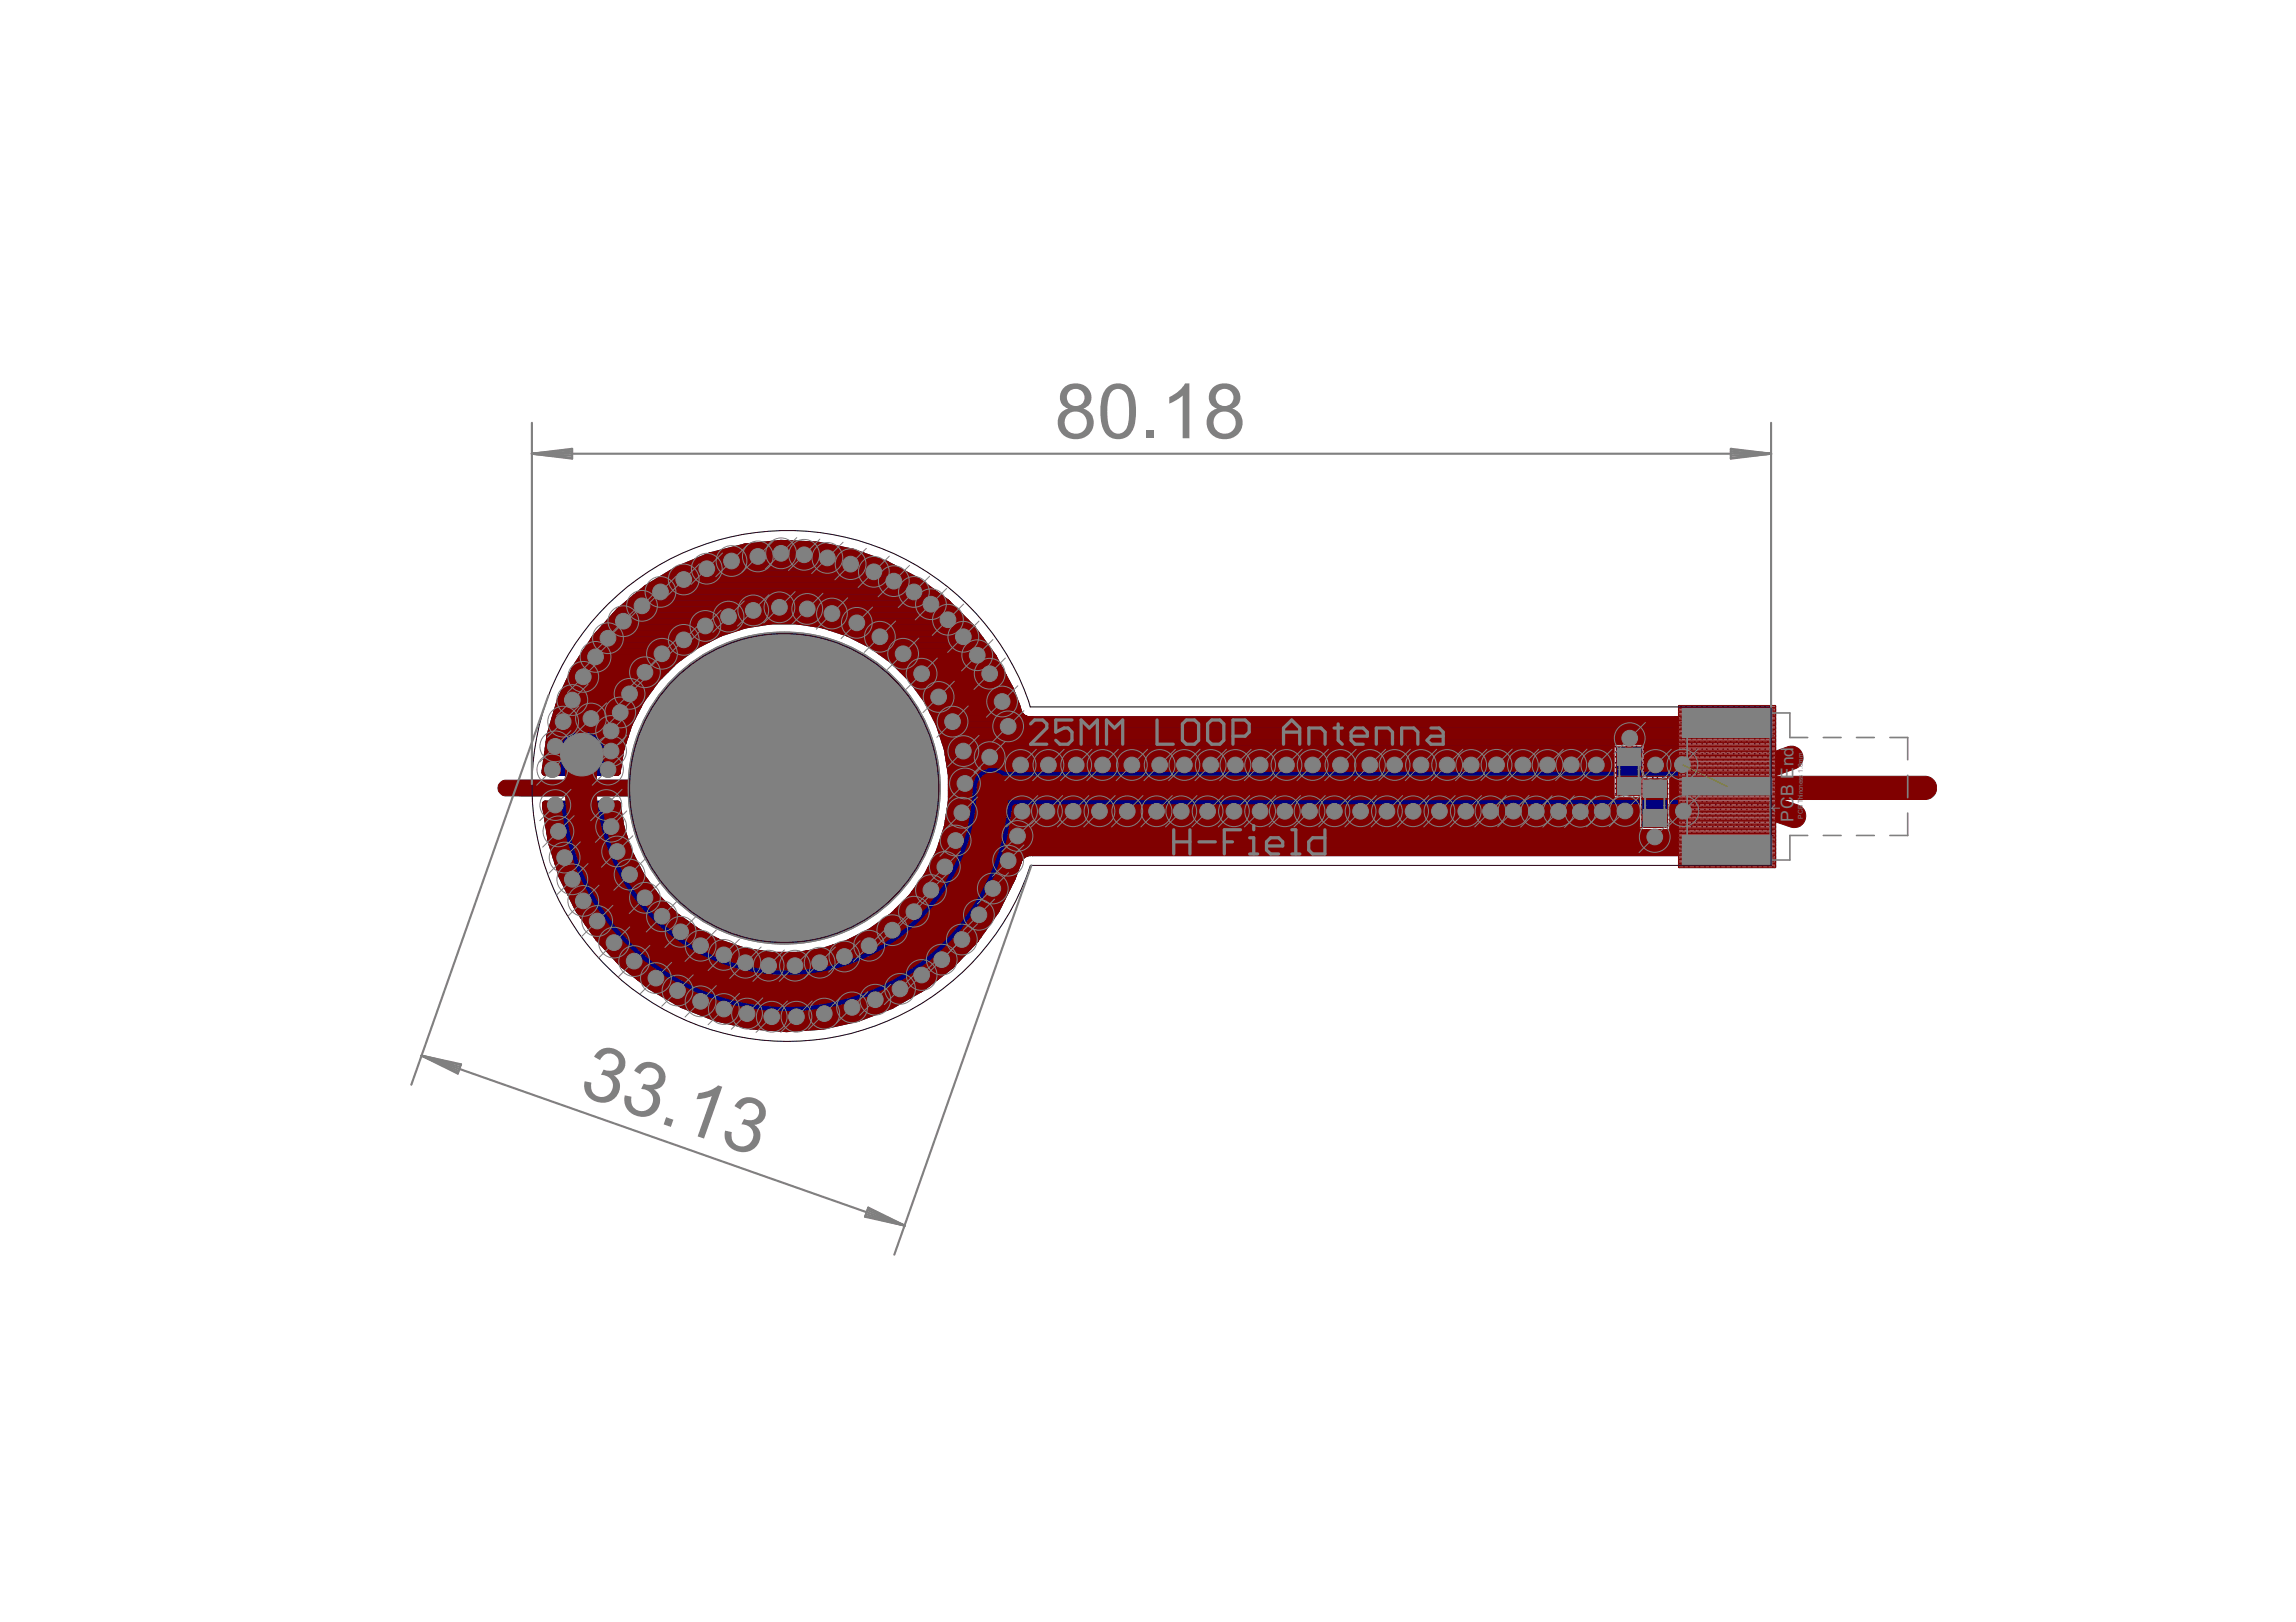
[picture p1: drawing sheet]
<svg xmlns="http://www.w3.org/2000/svg" width="297mm" height="210mm" viewBox="0 0 297 210" stroke-linecap="round" stroke-linejoin="round" font-family="sans-serif">
<defs><g id="words">
<g font-size="11" fill="#808080">
<text x="136.4" y="56.7">80.18</text>
<text x="74.6" y="141.6" transform="rotate(19 74.6 141.6)">33.13</text>
</g>
<g font-size="2.5" fill="#808080">
<text x="232" y="106.3" transform="rotate(-90 232 106.3)">PC</text>
<text x="232" y="103" transform="rotate(-90 232 103)">B End</text>
</g>
<g font-size="1" fill="#808080">
<text x="233.2" y="100" transform="rotate(-90 233.2 100)">1.6mm</text>
<text x="233.2" y="106" transform="rotate(-90 233.2 106)">PCB T</text>
<text x="233.2" y="103.4" transform="rotate(-90 233.2 103.4)">hincness</text>
</g>
</g></defs>
<g fill="#808080" stroke="#808080" stroke-width=".13">
<path d="M217.8 108.4h11.2v3.3h-11.2z"/>
<path d="M217.8 91.9h11.2v3.3h-11.2z"/>
<path d="M217.6 108.2h11.6v3.7h-11.6z"/>
<path d="M217.6 91.7h11.6v3.7h-11.6z"/>
</g>
<g fill="#808080" stroke="#808080" stroke-width=".13">
<circle cx="101.4" cy="102" r="20.2"/>
<circle cx="71.8" cy="104.2" r="1.02"/>
<circle cx="72.2" cy="107.6" r="1.02"/>
<circle cx="73" cy="111" r="1.02"/>
<circle cx="74" cy="113.8" r="1.02"/>
<circle cx="75.5" cy="116.6" r="1.02"/>
<circle cx="77.3" cy="119.2" r="1.02"/>
<circle cx="79.4" cy="122" r="1.02"/>
<circle cx="82" cy="124.4" r="1.02"/>
<circle cx="84.9" cy="126.6" r="1.02"/>
<circle cx="87.7" cy="128.2" r="1.02"/>
<circle cx="90.6" cy="129.6" r="1.02"/>
<circle cx="93.6" cy="130.6" r="1.02"/>
<circle cx="96.6" cy="131.2" r="1.02"/>
<circle cx="99.8" cy="131.6" r="1.02"/>
<circle cx="103" cy="131.6" r="1.02"/>
<circle cx="106.6" cy="131.2" r="1.02"/>
<circle cx="110.2" cy="130.4" r="1.02"/>
<circle cx="113.2" cy="129.4" r="1.02"/>
<circle cx="116.4" cy="128" r="1.02"/>
<circle cx="119.2" cy="126.2" r="1.02"/>
<circle cx="121.8" cy="124.2" r="1.02"/>
<circle cx="78.4" cy="104.2" r="1.02"/>
<circle cx="79.1" cy="107" r="1.02"/>
<circle cx="79.8" cy="110.2" r="1.02"/>
<circle cx="81.4" cy="113.2" r="1.02"/>
<circle cx="83.4" cy="116.2" r="1.02"/>
<circle cx="85.6" cy="118.6" r="1.02"/>
<circle cx="88.1" cy="120.6" r="1.02"/>
<circle cx="90.6" cy="122.4" r="1.02"/>
<circle cx="93.6" cy="123.6" r="1.02"/>
<circle cx="96.4" cy="124.6" r="1.02"/>
<circle cx="99.4" cy="125" r="1.02"/>
<circle cx="102.8" cy="125" r="1.02"/>
<circle cx="106" cy="124.6" r="1.02"/>
<circle cx="109.2" cy="123.8" r="1.02"/>
<circle cx="112.4" cy="122.4" r="1.02"/>
<circle cx="115.4" cy="120.4" r="1.02"/>
<circle cx="118.2" cy="118" r="1.02"/>
<circle cx="124.4" cy="121.6" r="1.02"/>
<circle cx="120.4" cy="115.2" r="1.02"/>
<circle cx="126.6" cy="118.4" r="1.02"/>
<circle cx="122.2" cy="112.2" r="1.02"/>
<circle cx="128.4" cy="115" r="1.02"/>
<circle cx="123.6" cy="108.8" r="1.02"/>
<circle cx="124.4" cy="105.2" r="1.02"/>
<circle cx="124.8" cy="101.4" r="1.02"/>
<circle cx="124.6" cy="97.2" r="1.02"/>
<circle cx="130.4" cy="111.4" r="1.02"/>
<circle cx="131.6" cy="108.2" r="1.02"/>
<circle cx="132.2" cy="105" r="1.02"/>
<circle cx="78.7" cy="99.6" r="1.02"/>
<circle cx="79.1" cy="97.2" r="1.02"/>
<circle cx="79.1" cy="94.6" r="1.02"/>
<circle cx="76.5" cy="93" r="1.02"/>
<circle cx="72.9" cy="93.4" r="1.02"/>
<circle cx="71.5" cy="99.6" r="1.02"/>
<circle cx="71.8" cy="96.6" r="1.02"/>
<circle cx="128" cy="98" r="1.02"/>
<circle cx="132" cy="99" r="1.02"/>
<circle cx="130.4" cy="94" r="1.02"/>
<circle cx="123.2" cy="93.4" r="1.02"/>
<circle cx="121.4" cy="90.2" r="1.02"/>
<circle cx="129.6" cy="90.8" r="1.02"/>
<circle cx="119.2" cy="87.2" r="1.02"/>
<circle cx="116.8" cy="84.6" r="1.02"/>
<circle cx="113.8" cy="82.4" r="1.02"/>
<circle cx="110.8" cy="80.6" r="1.02"/>
<circle cx="107.6" cy="79.4" r="1.02"/>
<circle cx="104.4" cy="78.8" r="1.02"/>
<circle cx="100.8" cy="78.6" r="1.02"/>
<circle cx="97.5" cy="79" r="1.02"/>
<circle cx="94.3" cy="79.8" r="1.02"/>
<circle cx="91.2" cy="81" r="1.02"/>
<circle cx="88.5" cy="82.8" r="1.02"/>
<circle cx="85.6" cy="84.6" r="1.02"/>
<circle cx="83.4" cy="87" r="1.02"/>
<circle cx="81.4" cy="89.8" r="1.02"/>
<circle cx="80.2" cy="92.2" r="1.02"/>
<circle cx="74" cy="90.6" r="1.02"/>
<circle cx="75.5" cy="87.6" r="1.02"/>
<circle cx="77" cy="85" r="1.02"/>
<circle cx="78.7" cy="82.6" r="1.02"/>
<circle cx="80.6" cy="80.4" r="1.02"/>
<circle cx="83.1" cy="78.4" r="1.02"/>
<circle cx="85.4" cy="76.6" r="1.02"/>
<circle cx="88.5" cy="75" r="1.02"/>
<circle cx="91.4" cy="73.6" r="1.02"/>
<circle cx="94.6" cy="72.6" r="1.02"/>
<circle cx="98" cy="72" r="1.02"/>
<circle cx="101" cy="71.6" r="1.02"/>
<circle cx="104" cy="71.8" r="1.02"/>
<circle cx="107" cy="72.2" r="1.02"/>
<circle cx="110" cy="73" r="1.02"/>
<circle cx="113.1" cy="74" r="1.02"/>
<circle cx="115.6" cy="75.2" r="1.02"/>
<circle cx="118.2" cy="76.6" r="1.02"/>
<circle cx="120.4" cy="78.2" r="1.02"/>
<circle cx="122.6" cy="80.2" r="1.02"/>
<circle cx="124.6" cy="82.4" r="1.02"/>
<circle cx="126.4" cy="84.8" r="1.02"/>
<circle cx="128" cy="87.2" r="1.02"/>
<circle cx="135.4" cy="105" r="1.02"/>
<circle cx="138.8" cy="105" r="1.02"/>
<circle cx="142.2" cy="105" r="1.02"/>
<circle cx="145.8" cy="105" r="1.02"/>
<circle cx="149.6" cy="105" r="1.02"/>
<circle cx="152.8" cy="105" r="1.02"/>
<circle cx="156.2" cy="105" r="1.02"/>
<circle cx="159.6" cy="105" r="1.02"/>
<circle cx="163" cy="105" r="1.02"/>
<circle cx="153.2" cy="99" r="1.02"/>
<circle cx="135.6" cy="99" r="1.02"/>
<circle cx="139.2" cy="99" r="1.02"/>
<circle cx="142.6" cy="99" r="1.02"/>
<circle cx="146.4" cy="99" r="1.02"/>
<circle cx="150" cy="99" r="1.02"/>
<circle cx="156.6" cy="99" r="1.02"/>
<circle cx="166.2" cy="105" r="1.02"/>
<circle cx="169.4" cy="105" r="1.02"/>
<circle cx="172.6" cy="105" r="1.02"/>
<circle cx="176" cy="105" r="1.02"/>
<circle cx="179.4" cy="105" r="1.02"/>
<circle cx="182.8" cy="105" r="1.02"/>
<circle cx="186.2" cy="105" r="1.02"/>
<circle cx="189.6" cy="105" r="1.02"/>
<circle cx="192.8" cy="105" r="1.02"/>
<circle cx="195.8" cy="105" r="1.02"/>
<circle cx="198.8" cy="105" r="1.02"/>
<circle cx="159.8" cy="99" r="1.02"/>
<circle cx="163" cy="99" r="1.02"/>
<circle cx="166.4" cy="99" r="1.02"/>
<circle cx="169.8" cy="99" r="1.02"/>
<circle cx="173.4" cy="99" r="1.02"/>
<circle cx="177.2" cy="99" r="1.02"/>
<circle cx="180.4" cy="99" r="1.02"/>
<circle cx="183.8" cy="99" r="1.02"/>
<circle cx="187.2" cy="99" r="1.02"/>
<circle cx="190.3" cy="99" r="1.02"/>
<circle cx="193.6" cy="99" r="1.02"/>
<circle cx="197" cy="99" r="1.02"/>
<circle cx="200.2" cy="99" r="1.02"/>
<circle cx="214.2" cy="99" r="1.02"/>
<circle cx="217.7" cy="99" r="1.02"/>
<circle cx="217.8" cy="105" r="1.02"/>
<circle cx="206.5" cy="99" r="1.02"/>
<circle cx="203.3" cy="99" r="1.02"/>
<circle cx="214.1" cy="108.3" r="1.02"/>
<circle cx="207.3" cy="105" r="1.02"/>
<circle cx="210.2" cy="104.9" r="1.02"/>
<circle cx="210.8" cy="95.5" r="1.02"/>
<circle cx="204.4" cy="105.1" r="1.02"/>
<circle cx="201.6" cy="105" r="1.02"/>
</g>
<g fill="#000080" stroke="#000080" stroke-width=".13">
<path d="M66.7 101.4l.4-.4h.2h18.3a1.02 1.02 0 0 1 .9 1 1.02 1.02 0 0 1-.9 1h-18.3a1 1 0 0 1-.6-1.6z"/>
<path d="M217.8 108.4h11.2v3.3h-11.2z"/>
<path d="M217.8 91.9h11.2v3.3h-11.2z"/>
</g>
<g fill="none" stroke="#000080" stroke-width=".83">
<path d="M79.5 79.7h44.7M80.3 78.9h43.1M81.2 78.1h41.5M82.1 77.3h39.6M83.1 76.5h37.5M84.2 75.8h35.4M85.5 75h32.9M86.8 74.2h30.2M88.2 73.4h27.3M90.1 72.6h23.6M92 71.9h19.6M95.1 71.1h13.6"/>
<path d="M100.8 70.3h.8M70.6 99.2h9.4M70.7 98.4h9.4M70.8 97.6h9.5M70.9 96.8h9.5M71 96.1h9.7M71.1 95.3h9.8M71.3 94.5h9.9M71.5 93.7h9.9M71.8 92.9h10M72 92.2h10.2M72.2 91.4h10.4"/>
<path d="M72.5 90.6h10.5M72.8 89.8h10.8M73.2 89h11M73.6 88.3h11.1M73.9 87.5h11.5M74.3 86.7h11.9M74.7 85.9h12.3M75.2 85.1h12.7M75.8 84.3h13.2M76.3 83.6h13.7M76.8 82.8h14.7M77.4 82h15.7"/>
<path d="M78.1 81.2h17.3M78.8 80.5h20.6M103.5 80.5h21.5M107.4 81.2h18.4M109.8 82h16.5M111.3 82.8h15.6M112.8 83.6h14.7M113.9 84.3h14.2M115 85.1h13.6M115.9 85.9h13.1M116.7 86.7h12.7M117.5 87.5h12.4"/>
<path d="M118.2 88.3h12.1M118.7 89h12M119.3 89.8h11.7M119.9 90.6h11.4M120.3 91.4h11.3M120.7 92.2h11.1M121.1 92.9h11.5M121.5 93.7h101.5M121.7 94.5h95.2M122 95.3h94.9M122.2 96.1h95.4M122.5 96.8h105"/>
<path d="M122.6 97.6h104.9M122.7 98.4h104.8M122.9 99.2h104.6M123 100h104.5M125.8 81.2a28.9 28.9 0 0 1 5.9 10.6 1.6 1.6 0 0 0 1.8 1.3h89.5v3h-5.3a.97 .97 0 0 1-.8-.8M125.8 81.2a31.5 31.5 0 0 0-34-9.3 31.5 31.5 0 0 0-21.3 28.1h9.4a21.7 21.7 0 0 1 33-16.4 21.7 21.7 0 0 1 0 36.8 21.7 21.7 0 0 1-33-16.4h-9.4a31.4 31.4 0 0 0 21.9 27.7 31.4 31.4 0 0 0 33.8-10.1M216.9 95.3v-1.4h6.9v2.2h3.7v11.4h-3.7v2.1h-6.9v-1.4a.9 .9 0 0 1 .8-.7h5.3v2.9h-89.4a1.54 1.54 0 0 0-1.5 .5M223 96.1h.8M223 95.3h.8M223 94.5h.8M70.6 104.6h9.4M70.7 105.4h9.4"/>
<path d="M70.8 106.2h9.4M71 107h9.4M71.1 107.8h9.5M71.2 108.6h9.7M71.4 109.3h9.7M71.6 110.1h9.8M71.9 110.9h9.8M72.1 111.7h10M72.4 112.5h10.1M72.6 113.2h10.3M73 114h10.5M73.4 114.8h10.7"/>
<path d="M73.7 115.6h10.9M74.1 116.4h11.2M74.5 117.1h11.5M75 117.9h11.8M75.5 118.7h12.2M76 119.5h12.8M114.1 119.5h13.6M115.2 118.7h13.1M116.1 117.9h12.7M116.8 117.1h12.4M117.6 116.4h12M118.3 115.6h11.7"/>
<path d="M118.8 114.8h11.6M119.4 114h11.4M120 113.2h11.1M120.4 112.5h11M120.8 111.7h10.9M121.2 110.9h10.9M121.5 110.1h101.5M121.8 109.3h95.1M122 108.6h94.9M122.3 107.8h94.8M122.5 107h105M122.6 106.2h104.9"/>
<path d="M122.8 105.4h104.7M122.9 104.6h104.6M123 103.9h104.5M123 103.1h104.5M123 102.3h104.5M123 101.5h104.5M123 100.8h104.5M131.7 111.7l-.7 2-2.1 4.1-2.7 3.8M132.1 110.9l-.2 .3-.2 .5M223 109.3h.8M223 108.6h.8M223 107.8h.8"/>
<path d="M76.6 120.3h13.3M77.1 121.1h14.2M77.7 121.8h15.1M78.5 122.6h16.5M79.2 123.4h19.3M79.9 124.2h43.9M80.7 124.9h42.4M81.7 125.7h40.4M82.7 126.5h38.4M83.7 127.3h36.4M84.8 128.1h34.2M86.2 128.8h31.4"/>
<path d="M87.5 129.6h28.7M89.2 130.4h25.4M91.1 131.2h21.5M93.5 132h16.8M96.9 132.8h9.9M104.4 123.4h20.2M107.9 122.6h17.4M110.1 121.8h15.9M111.6 121.1h15M113 120.3h14.2M126.2 121.6h.1"/>
</g>
<circle cx="71.8" cy="104.2" r=".8" fill="#008000" stroke="#008000" stroke-width=".13"/>
<circle cx="71.8" cy="104.2" r=".4" fill="#fff" stroke="#000" stroke-width=".13"/>
<circle cx="72.2" cy="107.6" r=".8" fill="#008000" stroke="#008000" stroke-width=".13"/>
<circle cx="72.2" cy="107.6" r=".4" fill="#fff" stroke="#000" stroke-width=".13"/>
<circle cx="73" cy="111" r=".8" fill="#008000" stroke="#008000" stroke-width=".13"/>
<circle cx="73" cy="111" r=".4" fill="#fff" stroke="#000" stroke-width=".13"/>
<circle cx="74" cy="113.8" r=".8" fill="#008000" stroke="#008000" stroke-width=".13"/>
<circle cx="74" cy="113.8" r=".4" fill="#fff" stroke="#000" stroke-width=".13"/>
<circle cx="75.5" cy="116.6" r=".8" fill="#008000" stroke="#008000" stroke-width=".13"/>
<circle cx="75.5" cy="116.6" r=".4" fill="#fff" stroke="#000" stroke-width=".13"/>
<circle cx="77.3" cy="119.2" r=".8" fill="#008000" stroke="#008000" stroke-width=".13"/>
<circle cx="77.3" cy="119.2" r=".4" fill="#fff" stroke="#000" stroke-width=".13"/>
<circle cx="79.4" cy="122" r=".8" fill="#008000" stroke="#008000" stroke-width=".13"/>
<circle cx="79.4" cy="122" r=".4" fill="#fff" stroke="#000" stroke-width=".13"/>
<circle cx="82" cy="124.4" r=".8" fill="#008000" stroke="#008000" stroke-width=".13"/>
<circle cx="82" cy="124.4" r=".4" fill="#fff" stroke="#000" stroke-width=".13"/>
<circle cx="84.9" cy="126.6" r=".8" fill="#008000" stroke="#008000" stroke-width=".13"/>
<circle cx="84.9" cy="126.6" r=".4" fill="#fff" stroke="#000" stroke-width=".13"/>
<circle cx="87.7" cy="128.2" r=".8" fill="#008000" stroke="#008000" stroke-width=".13"/>
<circle cx="87.7" cy="128.2" r=".4" fill="#fff" stroke="#000" stroke-width=".13"/>
<circle cx="90.6" cy="129.6" r=".8" fill="#008000" stroke="#008000" stroke-width=".13"/>
<circle cx="90.6" cy="129.6" r=".4" fill="#fff" stroke="#000" stroke-width=".13"/>
<circle cx="93.6" cy="130.6" r=".8" fill="#008000" stroke="#008000" stroke-width=".13"/>
<circle cx="93.6" cy="130.6" r=".4" fill="#fff" stroke="#000" stroke-width=".13"/>
<circle cx="96.6" cy="131.2" r=".8" fill="#008000" stroke="#008000" stroke-width=".13"/>
<circle cx="96.6" cy="131.2" r=".4" fill="#fff" stroke="#000" stroke-width=".13"/>
<circle cx="99.8" cy="131.6" r=".8" fill="#008000" stroke="#008000" stroke-width=".13"/>
<circle cx="99.8" cy="131.6" r=".4" fill="#fff" stroke="#000" stroke-width=".13"/>
<circle cx="103" cy="131.6" r=".8" fill="#008000" stroke="#008000" stroke-width=".13"/>
<circle cx="103" cy="131.6" r=".4" fill="#fff" stroke="#000" stroke-width=".13"/>
<circle cx="106.6" cy="131.2" r=".8" fill="#008000" stroke="#008000" stroke-width=".13"/>
<circle cx="106.6" cy="131.2" r=".4" fill="#fff" stroke="#000" stroke-width=".13"/>
<circle cx="110.2" cy="130.4" r=".8" fill="#008000" stroke="#008000" stroke-width=".13"/>
<circle cx="110.2" cy="130.4" r=".4" fill="#fff" stroke="#000" stroke-width=".13"/>
<circle cx="113.2" cy="129.4" r=".8" fill="#008000" stroke="#008000" stroke-width=".13"/>
<circle cx="113.2" cy="129.4" r=".4" fill="#fff" stroke="#000" stroke-width=".13"/>
<circle cx="116.4" cy="128" r=".8" fill="#008000" stroke="#008000" stroke-width=".13"/>
<circle cx="116.4" cy="128" r=".4" fill="#fff" stroke="#000" stroke-width=".13"/>
<circle cx="119.2" cy="126.2" r=".8" fill="#008000" stroke="#008000" stroke-width=".13"/>
<circle cx="119.2" cy="126.2" r=".4" fill="#fff" stroke="#000" stroke-width=".13"/>
<circle cx="121.8" cy="124.2" r=".8" fill="#008000" stroke="#008000" stroke-width=".13"/>
<circle cx="121.8" cy="124.2" r=".4" fill="#fff" stroke="#000" stroke-width=".13"/>
<circle cx="78.4" cy="104.2" r=".8" fill="#008000" stroke="#008000" stroke-width=".13"/>
<circle cx="78.4" cy="104.2" r=".4" fill="#fff" stroke="#000" stroke-width=".13"/>
<circle cx="79.1" cy="107" r=".8" fill="#008000" stroke="#008000" stroke-width=".13"/>
<circle cx="79.1" cy="107" r=".4" fill="#fff" stroke="#000" stroke-width=".13"/>
<circle cx="79.8" cy="110.2" r=".8" fill="#008000" stroke="#008000" stroke-width=".13"/>
<circle cx="79.8" cy="110.2" r=".4" fill="#fff" stroke="#000" stroke-width=".13"/>
<circle cx="81.4" cy="113.2" r=".8" fill="#008000" stroke="#008000" stroke-width=".13"/>
<circle cx="81.4" cy="113.2" r=".4" fill="#fff" stroke="#000" stroke-width=".13"/>
<circle cx="83.4" cy="116.2" r=".8" fill="#008000" stroke="#008000" stroke-width=".13"/>
<circle cx="83.4" cy="116.2" r=".4" fill="#fff" stroke="#000" stroke-width=".13"/>
<circle cx="85.6" cy="118.6" r=".8" fill="#008000" stroke="#008000" stroke-width=".13"/>
<circle cx="85.6" cy="118.6" r=".4" fill="#fff" stroke="#000" stroke-width=".13"/>
<circle cx="88.1" cy="120.6" r=".8" fill="#008000" stroke="#008000" stroke-width=".13"/>
<circle cx="88.1" cy="120.6" r=".4" fill="#fff" stroke="#000" stroke-width=".13"/>
<circle cx="90.6" cy="122.4" r=".8" fill="#008000" stroke="#008000" stroke-width=".13"/>
<circle cx="90.6" cy="122.4" r=".4" fill="#fff" stroke="#000" stroke-width=".13"/>
<circle cx="93.6" cy="123.6" r=".8" fill="#008000" stroke="#008000" stroke-width=".13"/>
<circle cx="93.6" cy="123.6" r=".4" fill="#fff" stroke="#000" stroke-width=".13"/>
<circle cx="96.4" cy="124.6" r=".8" fill="#008000" stroke="#008000" stroke-width=".13"/>
<circle cx="96.4" cy="124.6" r=".4" fill="#fff" stroke="#000" stroke-width=".13"/>
<circle cx="99.4" cy="125" r=".8" fill="#008000" stroke="#008000" stroke-width=".13"/>
<circle cx="99.4" cy="125" r=".4" fill="#fff" stroke="#000" stroke-width=".13"/>
<circle cx="102.8" cy="125" r=".8" fill="#008000" stroke="#008000" stroke-width=".13"/>
<circle cx="102.8" cy="125" r=".4" fill="#fff" stroke="#000" stroke-width=".13"/>
<circle cx="106" cy="124.6" r=".8" fill="#008000" stroke="#008000" stroke-width=".13"/>
<circle cx="106" cy="124.6" r=".4" fill="#fff" stroke="#000" stroke-width=".13"/>
<circle cx="109.2" cy="123.8" r=".8" fill="#008000" stroke="#008000" stroke-width=".13"/>
<circle cx="109.2" cy="123.8" r=".4" fill="#fff" stroke="#000" stroke-width=".13"/>
<circle cx="112.4" cy="122.4" r=".8" fill="#008000" stroke="#008000" stroke-width=".13"/>
<circle cx="112.4" cy="122.4" r=".4" fill="#fff" stroke="#000" stroke-width=".13"/>
<circle cx="115.4" cy="120.4" r=".8" fill="#008000" stroke="#008000" stroke-width=".13"/>
<circle cx="115.4" cy="120.4" r=".4" fill="#fff" stroke="#000" stroke-width=".13"/>
<circle cx="118.2" cy="118" r=".8" fill="#008000" stroke="#008000" stroke-width=".13"/>
<circle cx="118.2" cy="118" r=".4" fill="#fff" stroke="#000" stroke-width=".13"/>
<circle cx="124.4" cy="121.6" r=".8" fill="#008000" stroke="#008000" stroke-width=".13"/>
<circle cx="124.4" cy="121.6" r=".4" fill="#fff" stroke="#000" stroke-width=".13"/>
<circle cx="120.4" cy="115.2" r=".8" fill="#008000" stroke="#008000" stroke-width=".13"/>
<circle cx="120.4" cy="115.2" r=".4" fill="#fff" stroke="#000" stroke-width=".13"/>
<circle cx="126.6" cy="118.4" r=".8" fill="#008000" stroke="#008000" stroke-width=".13"/>
<circle cx="126.6" cy="118.4" r=".4" fill="#fff" stroke="#000" stroke-width=".13"/>
<circle cx="122.2" cy="112.2" r=".8" fill="#008000" stroke="#008000" stroke-width=".13"/>
<circle cx="122.2" cy="112.2" r=".4" fill="#fff" stroke="#000" stroke-width=".13"/>
<circle cx="128.4" cy="115" r=".8" fill="#008000" stroke="#008000" stroke-width=".13"/>
<circle cx="128.4" cy="115" r=".4" fill="#fff" stroke="#000" stroke-width=".13"/>
<circle cx="123.6" cy="108.8" r=".8" fill="#008000" stroke="#008000" stroke-width=".13"/>
<circle cx="123.6" cy="108.8" r=".4" fill="#fff" stroke="#000" stroke-width=".13"/>
<circle cx="124.4" cy="105.2" r=".8" fill="#008000" stroke="#008000" stroke-width=".13"/>
<circle cx="124.4" cy="105.2" r=".4" fill="#fff" stroke="#000" stroke-width=".13"/>
<circle cx="124.8" cy="101.4" r=".8" fill="#008000" stroke="#008000" stroke-width=".13"/>
<circle cx="124.8" cy="101.4" r=".4" fill="#fff" stroke="#000" stroke-width=".13"/>
<circle cx="124.6" cy="97.2" r=".8" fill="#008000" stroke="#008000" stroke-width=".13"/>
<circle cx="124.6" cy="97.2" r=".4" fill="#fff" stroke="#000" stroke-width=".13"/>
<circle cx="130.4" cy="111.4" r=".8" fill="#008000" stroke="#008000" stroke-width=".13"/>
<circle cx="130.4" cy="111.4" r=".4" fill="#fff" stroke="#000" stroke-width=".13"/>
<circle cx="131.6" cy="108.2" r=".8" fill="#008000" stroke="#008000" stroke-width=".13"/>
<circle cx="131.6" cy="108.2" r=".4" fill="#fff" stroke="#000" stroke-width=".13"/>
<circle cx="132.2" cy="105" r=".8" fill="#008000" stroke="#008000" stroke-width=".13"/>
<circle cx="132.2" cy="105" r=".4" fill="#fff" stroke="#000" stroke-width=".13"/>
<circle cx="78.7" cy="99.6" r=".8" fill="#008000" stroke="#008000" stroke-width=".13"/>
<circle cx="78.7" cy="99.6" r=".4" fill="#fff" stroke="#000" stroke-width=".13"/>
<circle cx="79.1" cy="97.2" r=".8" fill="#008000" stroke="#008000" stroke-width=".13"/>
<circle cx="79.1" cy="97.2" r=".4" fill="#fff" stroke="#000" stroke-width=".13"/>
<circle cx="79.1" cy="94.6" r=".8" fill="#008000" stroke="#008000" stroke-width=".13"/>
<circle cx="79.1" cy="94.6" r=".4" fill="#fff" stroke="#000" stroke-width=".13"/>
<circle cx="76.5" cy="93" r=".8" fill="#008000" stroke="#008000" stroke-width=".13"/>
<circle cx="76.5" cy="93" r=".4" fill="#fff" stroke="#000" stroke-width=".13"/>
<circle cx="72.9" cy="93.4" r=".8" fill="#008000" stroke="#008000" stroke-width=".13"/>
<circle cx="72.9" cy="93.4" r=".4" fill="#fff" stroke="#000" stroke-width=".13"/>
<circle cx="71.5" cy="99.6" r=".8" fill="#008000" stroke="#008000" stroke-width=".13"/>
<circle cx="71.5" cy="99.6" r=".4" fill="#fff" stroke="#000" stroke-width=".13"/>
<circle cx="71.8" cy="96.6" r=".8" fill="#008000" stroke="#008000" stroke-width=".13"/>
<circle cx="71.8" cy="96.6" r=".4" fill="#fff" stroke="#000" stroke-width=".13"/>
<circle cx="128" cy="98" r=".8" fill="#008000" stroke="#008000" stroke-width=".13"/>
<circle cx="128" cy="98" r=".4" fill="#fff" stroke="#000" stroke-width=".13"/>
<circle cx="132" cy="99" r=".8" fill="#008000" stroke="#008000" stroke-width=".13"/>
<circle cx="132" cy="99" r=".4" fill="#fff" stroke="#000" stroke-width=".13"/>
<circle cx="130.4" cy="94" r=".8" fill="#008000" stroke="#008000" stroke-width=".13"/>
<circle cx="130.4" cy="94" r=".4" fill="#fff" stroke="#000" stroke-width=".13"/>
<circle cx="123.2" cy="93.4" r=".8" fill="#008000" stroke="#008000" stroke-width=".13"/>
<circle cx="123.2" cy="93.4" r=".4" fill="#fff" stroke="#000" stroke-width=".13"/>
<circle cx="121.4" cy="90.2" r=".8" fill="#008000" stroke="#008000" stroke-width=".13"/>
<circle cx="121.4" cy="90.2" r=".4" fill="#fff" stroke="#000" stroke-width=".13"/>
<circle cx="129.6" cy="90.8" r=".8" fill="#008000" stroke="#008000" stroke-width=".13"/>
<circle cx="129.6" cy="90.8" r=".4" fill="#fff" stroke="#000" stroke-width=".13"/>
<circle cx="119.2" cy="87.2" r=".8" fill="#008000" stroke="#008000" stroke-width=".13"/>
<circle cx="119.2" cy="87.2" r=".4" fill="#fff" stroke="#000" stroke-width=".13"/>
<circle cx="116.8" cy="84.6" r=".8" fill="#008000" stroke="#008000" stroke-width=".13"/>
<circle cx="116.8" cy="84.6" r=".4" fill="#fff" stroke="#000" stroke-width=".13"/>
<circle cx="113.8" cy="82.4" r=".8" fill="#008000" stroke="#008000" stroke-width=".13"/>
<circle cx="113.8" cy="82.4" r=".4" fill="#fff" stroke="#000" stroke-width=".13"/>
<circle cx="110.8" cy="80.6" r=".8" fill="#008000" stroke="#008000" stroke-width=".13"/>
<circle cx="110.8" cy="80.6" r=".4" fill="#fff" stroke="#000" stroke-width=".13"/>
<circle cx="107.6" cy="79.4" r=".8" fill="#008000" stroke="#008000" stroke-width=".13"/>
<circle cx="107.6" cy="79.4" r=".4" fill="#fff" stroke="#000" stroke-width=".13"/>
<circle cx="104.4" cy="78.8" r=".8" fill="#008000" stroke="#008000" stroke-width=".13"/>
<circle cx="104.4" cy="78.8" r=".4" fill="#fff" stroke="#000" stroke-width=".13"/>
<circle cx="100.8" cy="78.6" r=".8" fill="#008000" stroke="#008000" stroke-width=".13"/>
<circle cx="100.8" cy="78.6" r=".4" fill="#fff" stroke="#000" stroke-width=".13"/>
<circle cx="97.5" cy="79" r=".8" fill="#008000" stroke="#008000" stroke-width=".13"/>
<circle cx="97.5" cy="79" r=".4" fill="#fff" stroke="#000" stroke-width=".13"/>
<circle cx="94.3" cy="79.8" r=".8" fill="#008000" stroke="#008000" stroke-width=".13"/>
<circle cx="94.3" cy="79.8" r=".4" fill="#fff" stroke="#000" stroke-width=".13"/>
<circle cx="91.2" cy="81" r=".8" fill="#008000" stroke="#008000" stroke-width=".13"/>
<circle cx="91.2" cy="81" r=".4" fill="#fff" stroke="#000" stroke-width=".13"/>
<circle cx="88.5" cy="82.8" r=".8" fill="#008000" stroke="#008000" stroke-width=".13"/>
<circle cx="88.5" cy="82.8" r=".4" fill="#fff" stroke="#000" stroke-width=".13"/>
<circle cx="85.6" cy="84.6" r=".8" fill="#008000" stroke="#008000" stroke-width=".13"/>
<circle cx="85.6" cy="84.6" r=".4" fill="#fff" stroke="#000" stroke-width=".13"/>
<circle cx="83.4" cy="87" r=".8" fill="#008000" stroke="#008000" stroke-width=".13"/>
<circle cx="83.4" cy="87" r=".4" fill="#fff" stroke="#000" stroke-width=".13"/>
<circle cx="81.4" cy="89.8" r=".8" fill="#008000" stroke="#008000" stroke-width=".13"/>
<circle cx="81.4" cy="89.8" r=".4" fill="#fff" stroke="#000" stroke-width=".13"/>
<circle cx="80.2" cy="92.2" r=".8" fill="#008000" stroke="#008000" stroke-width=".13"/>
<circle cx="80.2" cy="92.2" r=".4" fill="#fff" stroke="#000" stroke-width=".13"/>
<circle cx="74" cy="90.6" r=".8" fill="#008000" stroke="#008000" stroke-width=".13"/>
<circle cx="74" cy="90.6" r=".4" fill="#fff" stroke="#000" stroke-width=".13"/>
<circle cx="75.5" cy="87.6" r=".8" fill="#008000" stroke="#008000" stroke-width=".13"/>
<circle cx="75.5" cy="87.6" r=".4" fill="#fff" stroke="#000" stroke-width=".13"/>
<circle cx="77" cy="85" r=".8" fill="#008000" stroke="#008000" stroke-width=".13"/>
<circle cx="77" cy="85" r=".4" fill="#fff" stroke="#000" stroke-width=".13"/>
<circle cx="78.7" cy="82.6" r=".8" fill="#008000" stroke="#008000" stroke-width=".13"/>
<circle cx="78.7" cy="82.6" r=".4" fill="#fff" stroke="#000" stroke-width=".13"/>
<circle cx="80.6" cy="80.4" r=".8" fill="#008000" stroke="#008000" stroke-width=".13"/>
<circle cx="80.6" cy="80.4" r=".4" fill="#fff" stroke="#000" stroke-width=".13"/>
<circle cx="83.1" cy="78.4" r=".8" fill="#008000" stroke="#008000" stroke-width=".13"/>
<circle cx="83.1" cy="78.4" r=".4" fill="#fff" stroke="#000" stroke-width=".13"/>
<circle cx="85.4" cy="76.6" r=".8" fill="#008000" stroke="#008000" stroke-width=".13"/>
<circle cx="85.4" cy="76.6" r=".4" fill="#fff" stroke="#000" stroke-width=".13"/>
<circle cx="88.5" cy="75" r=".8" fill="#008000" stroke="#008000" stroke-width=".13"/>
<circle cx="88.5" cy="75" r=".4" fill="#fff" stroke="#000" stroke-width=".13"/>
<circle cx="91.4" cy="73.6" r=".8" fill="#008000" stroke="#008000" stroke-width=".13"/>
<circle cx="91.4" cy="73.6" r=".4" fill="#fff" stroke="#000" stroke-width=".13"/>
<circle cx="94.6" cy="72.6" r=".8" fill="#008000" stroke="#008000" stroke-width=".13"/>
<circle cx="94.6" cy="72.6" r=".4" fill="#fff" stroke="#000" stroke-width=".13"/>
<circle cx="98" cy="72" r=".8" fill="#008000" stroke="#008000" stroke-width=".13"/>
<circle cx="98" cy="72" r=".4" fill="#fff" stroke="#000" stroke-width=".13"/>
<circle cx="101" cy="71.6" r=".8" fill="#008000" stroke="#008000" stroke-width=".13"/>
<circle cx="101" cy="71.6" r=".4" fill="#fff" stroke="#000" stroke-width=".13"/>
<circle cx="104" cy="71.8" r=".8" fill="#008000" stroke="#008000" stroke-width=".13"/>
<circle cx="104" cy="71.8" r=".4" fill="#fff" stroke="#000" stroke-width=".13"/>
<circle cx="107" cy="72.2" r=".8" fill="#008000" stroke="#008000" stroke-width=".13"/>
<circle cx="107" cy="72.2" r=".4" fill="#fff" stroke="#000" stroke-width=".13"/>
<circle cx="110" cy="73" r=".8" fill="#008000" stroke="#008000" stroke-width=".13"/>
<circle cx="110" cy="73" r=".4" fill="#fff" stroke="#000" stroke-width=".13"/>
<circle cx="113.1" cy="74" r=".8" fill="#008000" stroke="#008000" stroke-width=".13"/>
<circle cx="113.1" cy="74" r=".4" fill="#fff" stroke="#000" stroke-width=".13"/>
<circle cx="115.6" cy="75.2" r=".8" fill="#008000" stroke="#008000" stroke-width=".13"/>
<circle cx="115.6" cy="75.2" r=".4" fill="#fff" stroke="#000" stroke-width=".13"/>
<circle cx="118.2" cy="76.6" r=".8" fill="#008000" stroke="#008000" stroke-width=".13"/>
<circle cx="118.2" cy="76.6" r=".4" fill="#fff" stroke="#000" stroke-width=".13"/>
<circle cx="120.4" cy="78.2" r=".8" fill="#008000" stroke="#008000" stroke-width=".13"/>
<circle cx="120.4" cy="78.2" r=".4" fill="#fff" stroke="#000" stroke-width=".13"/>
<circle cx="122.6" cy="80.2" r=".8" fill="#008000" stroke="#008000" stroke-width=".13"/>
<circle cx="122.6" cy="80.2" r=".4" fill="#fff" stroke="#000" stroke-width=".13"/>
<circle cx="124.6" cy="82.4" r=".8" fill="#008000" stroke="#008000" stroke-width=".13"/>
<circle cx="124.6" cy="82.4" r=".4" fill="#fff" stroke="#000" stroke-width=".13"/>
<circle cx="126.4" cy="84.8" r=".8" fill="#008000" stroke="#008000" stroke-width=".13"/>
<circle cx="126.4" cy="84.8" r=".4" fill="#fff" stroke="#000" stroke-width=".13"/>
<circle cx="128" cy="87.2" r=".8" fill="#008000" stroke="#008000" stroke-width=".13"/>
<circle cx="128" cy="87.2" r=".4" fill="#fff" stroke="#000" stroke-width=".13"/>
<circle cx="135.4" cy="105" r=".8" fill="#008000" stroke="#008000" stroke-width=".13"/>
<circle cx="135.4" cy="105" r=".4" fill="#fff" stroke="#000" stroke-width=".13"/>
<circle cx="138.8" cy="105" r=".8" fill="#008000" stroke="#008000" stroke-width=".13"/>
<circle cx="138.8" cy="105" r=".4" fill="#fff" stroke="#000" stroke-width=".13"/>
<circle cx="142.2" cy="105" r=".8" fill="#008000" stroke="#008000" stroke-width=".13"/>
<circle cx="142.2" cy="105" r=".4" fill="#fff" stroke="#000" stroke-width=".13"/>
<circle cx="145.8" cy="105" r=".8" fill="#008000" stroke="#008000" stroke-width=".13"/>
<circle cx="145.8" cy="105" r=".4" fill="#fff" stroke="#000" stroke-width=".13"/>
<circle cx="149.6" cy="105" r=".8" fill="#008000" stroke="#008000" stroke-width=".13"/>
<circle cx="149.6" cy="105" r=".4" fill="#fff" stroke="#000" stroke-width=".13"/>
<circle cx="152.8" cy="105" r=".8" fill="#008000" stroke="#008000" stroke-width=".13"/>
<circle cx="152.8" cy="105" r=".4" fill="#fff" stroke="#000" stroke-width=".13"/>
<circle cx="156.2" cy="105" r=".8" fill="#008000" stroke="#008000" stroke-width=".13"/>
<circle cx="156.2" cy="105" r=".4" fill="#fff" stroke="#000" stroke-width=".13"/>
<circle cx="159.6" cy="105" r=".8" fill="#008000" stroke="#008000" stroke-width=".13"/>
<circle cx="159.6" cy="105" r=".4" fill="#fff" stroke="#000" stroke-width=".13"/>
<circle cx="163" cy="105" r=".8" fill="#008000" stroke="#008000" stroke-width=".13"/>
<circle cx="163" cy="105" r=".4" fill="#fff" stroke="#000" stroke-width=".13"/>
<circle cx="153.2" cy="99" r=".8" fill="#008000" stroke="#008000" stroke-width=".13"/>
<circle cx="153.2" cy="99" r=".4" fill="#fff" stroke="#000" stroke-width=".13"/>
<circle cx="135.6" cy="99" r=".8" fill="#008000" stroke="#008000" stroke-width=".13"/>
<circle cx="135.6" cy="99" r=".4" fill="#fff" stroke="#000" stroke-width=".13"/>
<circle cx="139.2" cy="99" r=".8" fill="#008000" stroke="#008000" stroke-width=".13"/>
<circle cx="139.2" cy="99" r=".4" fill="#fff" stroke="#000" stroke-width=".13"/>
<circle cx="142.6" cy="99" r=".8" fill="#008000" stroke="#008000" stroke-width=".13"/>
<circle cx="142.6" cy="99" r=".4" fill="#fff" stroke="#000" stroke-width=".13"/>
<circle cx="146.4" cy="99" r=".8" fill="#008000" stroke="#008000" stroke-width=".13"/>
<circle cx="146.4" cy="99" r=".4" fill="#fff" stroke="#000" stroke-width=".13"/>
<circle cx="150" cy="99" r=".8" fill="#008000" stroke="#008000" stroke-width=".13"/>
<circle cx="150" cy="99" r=".4" fill="#fff" stroke="#000" stroke-width=".13"/>
<circle cx="156.6" cy="99" r=".8" fill="#008000" stroke="#008000" stroke-width=".13"/>
<circle cx="156.6" cy="99" r=".4" fill="#fff" stroke="#000" stroke-width=".13"/>
<circle cx="166.2" cy="105" r=".8" fill="#008000" stroke="#008000" stroke-width=".13"/>
<circle cx="166.2" cy="105" r=".4" fill="#fff" stroke="#000" stroke-width=".13"/>
<circle cx="169.4" cy="105" r=".8" fill="#008000" stroke="#008000" stroke-width=".13"/>
<circle cx="169.4" cy="105" r=".4" fill="#fff" stroke="#000" stroke-width=".13"/>
<circle cx="172.6" cy="105" r=".8" fill="#008000" stroke="#008000" stroke-width=".13"/>
<circle cx="172.6" cy="105" r=".4" fill="#fff" stroke="#000" stroke-width=".13"/>
<circle cx="176" cy="105" r=".8" fill="#008000" stroke="#008000" stroke-width=".13"/>
<circle cx="176" cy="105" r=".4" fill="#fff" stroke="#000" stroke-width=".13"/>
<circle cx="179.4" cy="105" r=".8" fill="#008000" stroke="#008000" stroke-width=".13"/>
<circle cx="179.4" cy="105" r=".4" fill="#fff" stroke="#000" stroke-width=".13"/>
<circle cx="182.8" cy="105" r=".8" fill="#008000" stroke="#008000" stroke-width=".13"/>
<circle cx="182.8" cy="105" r=".4" fill="#fff" stroke="#000" stroke-width=".13"/>
<circle cx="186.2" cy="105" r=".8" fill="#008000" stroke="#008000" stroke-width=".13"/>
<circle cx="186.2" cy="105" r=".4" fill="#fff" stroke="#000" stroke-width=".13"/>
<circle cx="189.6" cy="105" r=".8" fill="#008000" stroke="#008000" stroke-width=".13"/>
<circle cx="189.6" cy="105" r=".4" fill="#fff" stroke="#000" stroke-width=".13"/>
<circle cx="192.8" cy="105" r=".8" fill="#008000" stroke="#008000" stroke-width=".13"/>
<circle cx="192.8" cy="105" r=".4" fill="#fff" stroke="#000" stroke-width=".13"/>
<circle cx="195.8" cy="105" r=".8" fill="#008000" stroke="#008000" stroke-width=".13"/>
<circle cx="195.8" cy="105" r=".4" fill="#fff" stroke="#000" stroke-width=".13"/>
<circle cx="198.8" cy="105" r=".8" fill="#008000" stroke="#008000" stroke-width=".13"/>
<circle cx="198.8" cy="105" r=".4" fill="#fff" stroke="#000" stroke-width=".13"/>
<circle cx="159.8" cy="99" r=".8" fill="#008000" stroke="#008000" stroke-width=".13"/>
<circle cx="159.8" cy="99" r=".4" fill="#fff" stroke="#000" stroke-width=".13"/>
<circle cx="163" cy="99" r=".8" fill="#008000" stroke="#008000" stroke-width=".13"/>
<circle cx="163" cy="99" r=".4" fill="#fff" stroke="#000" stroke-width=".13"/>
<circle cx="166.4" cy="99" r=".8" fill="#008000" stroke="#008000" stroke-width=".13"/>
<circle cx="166.4" cy="99" r=".4" fill="#fff" stroke="#000" stroke-width=".13"/>
<circle cx="169.8" cy="99" r=".8" fill="#008000" stroke="#008000" stroke-width=".13"/>
<circle cx="169.8" cy="99" r=".4" fill="#fff" stroke="#000" stroke-width=".13"/>
<circle cx="173.4" cy="99" r=".8" fill="#008000" stroke="#008000" stroke-width=".13"/>
<circle cx="173.4" cy="99" r=".4" fill="#fff" stroke="#000" stroke-width=".13"/>
<circle cx="177.2" cy="99" r=".8" fill="#008000" stroke="#008000" stroke-width=".13"/>
<circle cx="177.2" cy="99" r=".4" fill="#fff" stroke="#000" stroke-width=".13"/>
<circle cx="180.4" cy="99" r=".8" fill="#008000" stroke="#008000" stroke-width=".13"/>
<circle cx="180.4" cy="99" r=".4" fill="#fff" stroke="#000" stroke-width=".13"/>
<circle cx="183.8" cy="99" r=".8" fill="#008000" stroke="#008000" stroke-width=".13"/>
<circle cx="183.8" cy="99" r=".4" fill="#fff" stroke="#000" stroke-width=".13"/>
<circle cx="187.2" cy="99" r=".8" fill="#008000" stroke="#008000" stroke-width=".13"/>
<circle cx="187.2" cy="99" r=".4" fill="#fff" stroke="#000" stroke-width=".13"/>
<circle cx="190.3" cy="99" r=".8" fill="#008000" stroke="#008000" stroke-width=".13"/>
<circle cx="190.3" cy="99" r=".4" fill="#fff" stroke="#000" stroke-width=".13"/>
<circle cx="193.6" cy="99" r=".8" fill="#008000" stroke="#008000" stroke-width=".13"/>
<circle cx="193.6" cy="99" r=".4" fill="#fff" stroke="#000" stroke-width=".13"/>
<circle cx="197" cy="99" r=".8" fill="#008000" stroke="#008000" stroke-width=".13"/>
<circle cx="197" cy="99" r=".4" fill="#fff" stroke="#000" stroke-width=".13"/>
<circle cx="200.2" cy="99" r=".8" fill="#008000" stroke="#008000" stroke-width=".13"/>
<circle cx="200.2" cy="99" r=".4" fill="#fff" stroke="#000" stroke-width=".13"/>
<circle cx="214.2" cy="99" r=".8" fill="#008000" stroke="#008000" stroke-width=".13"/>
<circle cx="214.2" cy="99" r=".4" fill="#fff" stroke="#000" stroke-width=".13"/>
<circle cx="217.7" cy="99" r=".8" fill="#008000" stroke="#008000" stroke-width=".13"/>
<circle cx="217.7" cy="99" r=".4" fill="#fff" stroke="#000" stroke-width=".13"/>
<circle cx="217.8" cy="105" r=".8" fill="#008000" stroke="#008000" stroke-width=".13"/>
<circle cx="217.8" cy="105" r=".4" fill="#fff" stroke="#000" stroke-width=".13"/>
<circle cx="206.5" cy="99" r=".8" fill="#008000" stroke="#008000" stroke-width=".13"/>
<circle cx="206.5" cy="99" r=".4" fill="#fff" stroke="#000" stroke-width=".13"/>
<circle cx="203.3" cy="99" r=".8" fill="#008000" stroke="#008000" stroke-width=".13"/>
<circle cx="203.3" cy="99" r=".4" fill="#fff" stroke="#000" stroke-width=".13"/>
<circle cx="214.1" cy="108.3" r=".8" fill="#008000" stroke="#008000" stroke-width=".13"/>
<circle cx="214.1" cy="108.3" r=".4" fill="#fff" stroke="#000" stroke-width=".13"/>
<circle cx="207.3" cy="105" r=".8" fill="#008000" stroke="#008000" stroke-width=".13"/>
<circle cx="207.3" cy="105" r=".4" fill="#fff" stroke="#000" stroke-width=".13"/>
<circle cx="210.2" cy="104.9" r=".8" fill="#008000" stroke="#008000" stroke-width=".13"/>
<circle cx="210.2" cy="104.9" r=".4" fill="#fff" stroke="#000" stroke-width=".13"/>
<circle cx="210.8" cy="95.5" r=".8" fill="#008000" stroke="#008000" stroke-width=".13"/>
<circle cx="210.8" cy="95.5" r=".4" fill="#fff" stroke="#000" stroke-width=".13"/>
<circle cx="204.4" cy="105.1" r=".8" fill="#008000" stroke="#008000" stroke-width=".13"/>
<circle cx="204.4" cy="105.1" r=".4" fill="#fff" stroke="#000" stroke-width=".13"/>
<circle cx="201.6" cy="105" r=".8" fill="#008000" stroke="#008000" stroke-width=".13"/>
<circle cx="201.6" cy="105" r=".4" fill="#fff" stroke="#000" stroke-width=".13"/>
<circle cx="75.3" cy="97.7" r="2.54" fill="#800000" stroke="#800000" stroke-width=".13"/>
<g fill="#800000" stroke="#800000" stroke-width=".13">
<path d="M209.5 100.8h2.5v1.8h-2.5z"/>
<path d="M209.5 97h2.5v1.8h-2.5z"/>
<path d="M212.8 104.9h2.6v1.8h-2.6z"/>
<path d="M212.8 101.1h2.6v1.9h-2.6z"/>
<path d="M217.8 108.4h11.2v3.3h-11.2z"/>
<path d="M217.8 100.9h11.2v1.8h-11.2z"/>
<path d="M217.8 91.9h11.2v3.3h-11.2z"/>
</g>
<g fill="none" stroke="#800000" stroke-width=".83">
<path d="M79.5 79.7h44.7M80.3 78.9h43.1M81.2 78.1h41.5M82.1 77.3h39.6M83.1 76.5h37.5M84.2 75.8h35.4M85.5 75h32.9M86.8 74.2h30.2M88.2 73.4h27.3M90.1 72.6h23.6M92 71.9h19.6M95.1 71.1h13.6"/>
<path d="M100.8 70.3h.8M70.6 99.2h1.5M70.7 98.4h1.2M70.8 97.6h1.6M70.9 96.8h1M71 96.1h1.2M71.1 95.3h1.7M71.3 94.5h2.6M71.5 93.7h9.9M71.8 92.9h10M72 92.2h10.2M72.2 91.4h10.4"/>
<path d="M72.5 90.6h10.5M72.8 89.8h10.8M73.2 89h11M73.6 88.3h11.1M73.9 87.5h11.5M74.3 86.7h11.9M74.7 85.9h12.3M74.9 94.5h.1M75.2 97.6h.1M75.2 85.1h12.7M75.3 97.6v.4h.2M75.8 84.3h13.2"/>
<path d="M76.3 83.6h13.7M76.6 94.5h4.6M76.8 82.8h14.7M77.4 82h15.7M77.8 95.3h3.1M78.1 81.2h17.3M78.3 96.1h2.4M78.4 99.2l-.1 .2-.1 .6h1.7a21.7 21.7 0 0 1 33-16.4 21.7 21.7 0 0 1 0 36.8 21.7 21.7 0 0 1-33-16.4h-1.6a23.5 23.5 0 0 0 14.3 19.4M78.4 99.2h1.6M78.5 97.6h1.8M78.6 96.8h1.8M78.7 98.4h1.4"/>
<path d="M78.8 80.5h20.6M103.5 80.5h21.5M107.4 81.2h18.4M109.8 82h16.5M111.3 82.8h15.6M112.8 83.6h14.7M113.9 84.3h14.2M115 85.1h13.6M115.9 85.9h13.1M116.7 86.7h12.7M117.5 87.5h12.4M118.2 88.3h12.1"/>
<path d="M118.7 89h12M119.3 89.8h11.7M119.9 90.6h11.4M120.3 91.4h11.3M120.7 92.2h11.1M121.1 92.9h11.5M121.5 93.7h101.5M121.7 94.5h95.2M122 95.3h94.9M122.2 96.1h95.4M122.5 96.8h86.1M122.6 97.6h86"/>
<path d="M122.7 98.4h85.9M122.9 99.2h4.5M123 100h3.2M125.8 81.2a28.9 28.9 0 0 1 5.9 10.6 1.6 1.6 0 0 0 1.8 1.3h89.5v3h-5.3a.97 .97 0 0 1-.8-.8M125.8 81.2a31.5 31.5 0 0 0-34-9.3 31.5 31.5 0 0 0-21.3 28.1h1.6l.1-.8-.4-1.1h.5l.1-.8h-.6a3.5 3.5 0 0 1 3.1-3.1v.3l.4-.1 .4 .1v-.3a3.4 3.4 0 0 1 3 3.1h-.2l-.1 .8h.3l-.3 1.1M129.5 99.2h79.1M210.7 97.6h.1M210.7 96.8h.1M212.9 99.2h8.4M213 96.8h14.5M213 98.4h10.4M213 97.6h12.6"/>
<path d="M216.9 95.3v-1.4h6.9v2.2h3.7v.8l-7 2.6h-7.8l.3-.6v-.9h-2.2v-1.9h1.4a.97 .97 0 0 1 .8 .8v1h-4.4v-1a.9 .9 0 0 1 .7-.8h1.4v1.9h-2.1v1.2l.2 .3h-78.6a3 3 0 0 0-4.8 2.4l-.1 1.9-.6 3.6-1.2 3.5M223 96.1h.8M223 95.3h.8M223 94.5h.8M70.6 104.6h1.6M70.7 105.4h1.7M70.8 106.2h1.7M71 107h1.6M71.1 107.8h1.6M71.4 109.3h1.7M71.6 110.1h1.8M71.9 110.9h1.7"/>
<path d="M72.1 111.7h1.8M72.4 112.5h1.7M72.6 113.2h1.8M72.9 108.5l-.8-4.5h-1.6a31.4 31.4 0 0 0 21.9 27.7 31.4 31.4 0 0 0 33.8-10.1M72.9 108.5l-1.7 .1M72.9 108.5l1.4 4.5M73 114h1.8M73.4 114.8h1.8M73.7 115.6h1.9M74.1 116.4h1.9M74.3 113h.1M74.3 113l2.1 4.1"/>
<path d="M74.5 117.1h1.9M75 117.9h2M75.5 118.7h2.1M76 119.5h2.1M76.4 117.1h.1M76.4 117.1l2.7 3.8M78.4 104.6h1.6M78.5 105.4h1.6M78.7 106.2h1.5M78.8 107h1.6M79 107.8h1.6M79.3 108.6h1.6"/>
<path d="M79.5 109.3h1.6M79.8 110.1h1.6M80.1 110.9h1.6M80.5 111.7h1.6M80.9 112.5h1.6M81.3 113.2h1.6M81.7 114h1.8M82.3 114.8h1.8M82.8 115.6h1.8M83.4 116.4h1.9M84 117.1h2M84.8 117.9h2"/>
<path d="M85.6 118.7h2.1M86.3 119.5h2.5M114.1 119.5h3.1M115.2 118.7h2.8M116.1 117.9h2.7M116.8 117.1h2.8M117.6 116.4h2.6M118.3 115.6h2.5M118.8 114.8h2.5M119.4 114h2.5M119.6 117.1a23.6 23.6 0 0 1-27 6.3M120 113.2h2.3"/>
<path d="M120.4 112.5h2.3M120.8 111.7h2.3M121.2 110.9h2.3M121.5 110.1h2.3M121.8 109.3h2.3M122 108.6h2.3M122.3 107.8h2.3M122.5 107h2.3M122.6 106.2h2.3M122.8 105.4h2.3M122.9 104.6h2.3M123 103.9h2.3"/>
<path d="M123 103.1h2.4M123 102.3h2.4M123 101.5h2.4M123 100.8h2.7M123.5 110.9l-1.7 3.3-2.2 2.9M125.4 119.5h2.3M126 118.7h2.3M126.6 117.9h2.2M127 117.4l-2.8 3.8M127 117.4v.1M127.1 117.1h2.1M127.5 116.4h2.1"/>
<path d="M127.9 115.6h2.1M128.4 114.8h2M128.8 114h2M129.1 113.3l-2.1 4.1M129.1 113.3h.1M129.2 113.2h1.9M129.4 112.5h2M129.7 111.7h2M129.9 110.9h2.2M130.2 110.1h92.8M130.5 109.3h86.4M130.6 108.9l.8-4.4h80.6l-.1 .3v1h2.1v1.9h-1.3a.91 .91 0 0 1-.8-.9v-.9h4.4v.9a.96 .96 0 0 1-.8 .9h-1.4v-1.9h2.2v-1l-.1-.3h4.8l6.5 2.2v.8h-3.7v2.1h-6.9v-1.4a.9 .9 0 0 1 .8-.7h5.3v2.9h-89.4a1.54 1.54 0 0 0-1.5 .5"/>
<path d="M130.6 108.9l-1.5 4.4M130.6 108.9h.1M130.7 108.6h86.2M130.8 107.8h86.3M131 107h80.9M131.1 106.2h80.8M131.2 105.4h80.7M131.4 104.6h80.5M131.7 111.7l-.7 2-2.1 4.1-2.7 3.8M132.1 110.9l-.2 .3-.2 .5M214 107h.1M214 106.2h.1"/>
<path d="M216.3 107h11.2M216.3 104.6h5.2M216.3 106.2h9.8M216.3 105.4h7.5M219.7 102.2l-3.7 .6M219.9 101.3l-3.9-.1v.6h-.2l3.7 .4M223 109.3h.8M223 108.6h.8M223 107.8h.8M76.6 120.3h2.1M77.1 121.1h2.2M77.7 121.8h2.4"/>
<path d="M78.5 122.6h2.4M79.1 120.9h.1M79.1 120.9l3.3 3.3M79.2 123.4h2.4M79.9 124.2h2.5M80.7 124.9h2.8M81.7 125.7h2.9M82.4 124.2l3.7 2.7M82.7 126.5h2.9M83.7 127.3h3.2M84.8 128.1h3.6M86.1 126.9h.1"/>
<path d="M86.1 126.9l4.2 2.1M86.2 128.8h3.8M87.4 120.3h2.5M87.5 129.6h4.6M88.5 121.1h2.8M89.2 130.4h5.3M89.6 121.8h3.2M90.3 129h.1M90.3 129l4.4 1.5M91.1 122.6h3.9M91.1 131.2h8M92.6 123.4h5.9"/>
<path d="M93.5 132h16.8M94.7 130.5h.1M94.7 130.5l4.6 .7M95 124.2h13.6M96.9 132.8h9.9M98.6 124.9h6.4M99.3 131.2h.1M99.3 131.2l4.6 .1M103.9 131.3h.1M104.4 131.2h8.2M104.4 123.4h6.5M107.9 122.6h4.6"/>
<path d="M108.5 130.6l-4.6 .7M108.5 130.6h.1M109 130.4h5.6M110.1 121.8h3.9M111.5 129.6h4.7M111.6 121.1h3.5M112.9 129.2l-4.4 1.4M112.9 129.2h.1M113 120.3h3.2M113.6 128.8h4M115.1 128.1h3.9M116.7 127.3h3.4"/>
<path d="M117.1 127.1l-4.2 2.1M117.1 127.1h.1M117.9 126.5h3.2M119 125.7h3.1M120.1 124.9h3M120.9 124.4l-3.8 2.7M120.9 124.4h.1M121.1 124.2h2.7M121.9 123.4h2.7M122.7 122.6h2.6M123.5 121.8h2.5M124.2 121.2l-3.3 3.2"/>
<path d="M124.2 121.2h.1M124.3 121.1h2.3M124.9 120.3h2.3M126.2 121.6h.1"/>
</g>
<path d="M75.5 98a26.6 26.6 0 0 0 19.9 29.6 26.6 26.6 0 0 0 31.5-16.9 26.8 26.8 0 0 0 1.5-8.7h87.6" fill="none" stroke="#800000" stroke-width="2.5"/>
<path d="M71.8 97.6h6.6M75.2 94.2v3.4" fill="none" stroke="#800000" stroke-width="1.6"/>
<path d="M210.8 101.7l3.3 .3-18.2-.1 .1 .1" fill="none" stroke="#800000" stroke-width=".61"/>
<circle cx="71.8" cy="104.2" r=".8" fill="#008000" stroke="#008000" stroke-width=".13"/>
<circle cx="71.8" cy="104.2" r=".4" fill="#fff" stroke="#000" stroke-width=".13"/>
<circle cx="72.2" cy="107.6" r=".8" fill="#008000" stroke="#008000" stroke-width=".13"/>
<circle cx="72.2" cy="107.6" r=".4" fill="#fff" stroke="#000" stroke-width=".13"/>
<circle cx="73" cy="111" r=".8" fill="#008000" stroke="#008000" stroke-width=".13"/>
<circle cx="73" cy="111" r=".4" fill="#fff" stroke="#000" stroke-width=".13"/>
<circle cx="74" cy="113.8" r=".8" fill="#008000" stroke="#008000" stroke-width=".13"/>
<circle cx="74" cy="113.8" r=".4" fill="#fff" stroke="#000" stroke-width=".13"/>
<circle cx="75.5" cy="116.6" r=".8" fill="#008000" stroke="#008000" stroke-width=".13"/>
<circle cx="75.5" cy="116.6" r=".4" fill="#fff" stroke="#000" stroke-width=".13"/>
<circle cx="77.3" cy="119.2" r=".8" fill="#008000" stroke="#008000" stroke-width=".13"/>
<circle cx="77.3" cy="119.2" r=".4" fill="#fff" stroke="#000" stroke-width=".13"/>
<circle cx="79.4" cy="122" r=".8" fill="#008000" stroke="#008000" stroke-width=".13"/>
<circle cx="79.4" cy="122" r=".4" fill="#fff" stroke="#000" stroke-width=".13"/>
<circle cx="82" cy="124.4" r=".8" fill="#008000" stroke="#008000" stroke-width=".13"/>
<circle cx="82" cy="124.4" r=".4" fill="#fff" stroke="#000" stroke-width=".13"/>
<circle cx="84.9" cy="126.6" r=".8" fill="#008000" stroke="#008000" stroke-width=".13"/>
<circle cx="84.9" cy="126.6" r=".4" fill="#fff" stroke="#000" stroke-width=".13"/>
<circle cx="87.7" cy="128.2" r=".8" fill="#008000" stroke="#008000" stroke-width=".13"/>
<circle cx="87.7" cy="128.2" r=".4" fill="#fff" stroke="#000" stroke-width=".13"/>
<circle cx="90.6" cy="129.6" r=".8" fill="#008000" stroke="#008000" stroke-width=".13"/>
<circle cx="90.6" cy="129.6" r=".4" fill="#fff" stroke="#000" stroke-width=".13"/>
<circle cx="93.6" cy="130.6" r=".8" fill="#008000" stroke="#008000" stroke-width=".13"/>
<circle cx="93.6" cy="130.6" r=".4" fill="#fff" stroke="#000" stroke-width=".13"/>
<circle cx="96.6" cy="131.2" r=".8" fill="#008000" stroke="#008000" stroke-width=".13"/>
<circle cx="96.6" cy="131.2" r=".4" fill="#fff" stroke="#000" stroke-width=".13"/>
<circle cx="99.8" cy="131.6" r=".8" fill="#008000" stroke="#008000" stroke-width=".13"/>
<circle cx="99.8" cy="131.6" r=".4" fill="#fff" stroke="#000" stroke-width=".13"/>
<circle cx="103" cy="131.6" r=".8" fill="#008000" stroke="#008000" stroke-width=".13"/>
<circle cx="103" cy="131.6" r=".4" fill="#fff" stroke="#000" stroke-width=".13"/>
<circle cx="106.6" cy="131.2" r=".8" fill="#008000" stroke="#008000" stroke-width=".13"/>
<circle cx="106.6" cy="131.2" r=".4" fill="#fff" stroke="#000" stroke-width=".13"/>
<circle cx="110.2" cy="130.4" r=".8" fill="#008000" stroke="#008000" stroke-width=".13"/>
<circle cx="110.2" cy="130.4" r=".4" fill="#fff" stroke="#000" stroke-width=".13"/>
<circle cx="113.2" cy="129.4" r=".8" fill="#008000" stroke="#008000" stroke-width=".13"/>
<circle cx="113.2" cy="129.4" r=".4" fill="#fff" stroke="#000" stroke-width=".13"/>
<circle cx="116.4" cy="128" r=".8" fill="#008000" stroke="#008000" stroke-width=".13"/>
<circle cx="116.4" cy="128" r=".4" fill="#fff" stroke="#000" stroke-width=".13"/>
<circle cx="119.2" cy="126.2" r=".8" fill="#008000" stroke="#008000" stroke-width=".13"/>
<circle cx="119.2" cy="126.2" r=".4" fill="#fff" stroke="#000" stroke-width=".13"/>
<circle cx="121.8" cy="124.2" r=".8" fill="#008000" stroke="#008000" stroke-width=".13"/>
<circle cx="121.8" cy="124.2" r=".4" fill="#fff" stroke="#000" stroke-width=".13"/>
<circle cx="78.4" cy="104.2" r=".8" fill="#008000" stroke="#008000" stroke-width=".13"/>
<circle cx="78.4" cy="104.2" r=".4" fill="#fff" stroke="#000" stroke-width=".13"/>
<circle cx="79.1" cy="107" r=".8" fill="#008000" stroke="#008000" stroke-width=".13"/>
<circle cx="79.1" cy="107" r=".4" fill="#fff" stroke="#000" stroke-width=".13"/>
<circle cx="79.8" cy="110.2" r=".8" fill="#008000" stroke="#008000" stroke-width=".13"/>
<circle cx="79.8" cy="110.2" r=".4" fill="#fff" stroke="#000" stroke-width=".13"/>
<circle cx="81.4" cy="113.2" r=".8" fill="#008000" stroke="#008000" stroke-width=".13"/>
<circle cx="81.4" cy="113.2" r=".4" fill="#fff" stroke="#000" stroke-width=".13"/>
<circle cx="83.4" cy="116.2" r=".8" fill="#008000" stroke="#008000" stroke-width=".13"/>
<circle cx="83.4" cy="116.2" r=".4" fill="#fff" stroke="#000" stroke-width=".13"/>
<circle cx="85.6" cy="118.6" r=".8" fill="#008000" stroke="#008000" stroke-width=".13"/>
<circle cx="85.6" cy="118.6" r=".4" fill="#fff" stroke="#000" stroke-width=".13"/>
<circle cx="88.1" cy="120.6" r=".8" fill="#008000" stroke="#008000" stroke-width=".13"/>
<circle cx="88.1" cy="120.6" r=".4" fill="#fff" stroke="#000" stroke-width=".13"/>
<circle cx="90.6" cy="122.4" r=".8" fill="#008000" stroke="#008000" stroke-width=".13"/>
<circle cx="90.6" cy="122.4" r=".4" fill="#fff" stroke="#000" stroke-width=".13"/>
<circle cx="93.6" cy="123.6" r=".8" fill="#008000" stroke="#008000" stroke-width=".13"/>
<circle cx="93.6" cy="123.6" r=".4" fill="#fff" stroke="#000" stroke-width=".13"/>
<circle cx="96.4" cy="124.6" r=".8" fill="#008000" stroke="#008000" stroke-width=".13"/>
<circle cx="96.4" cy="124.6" r=".4" fill="#fff" stroke="#000" stroke-width=".13"/>
<circle cx="99.4" cy="125" r=".8" fill="#008000" stroke="#008000" stroke-width=".13"/>
<circle cx="99.4" cy="125" r=".4" fill="#fff" stroke="#000" stroke-width=".13"/>
<circle cx="102.8" cy="125" r=".8" fill="#008000" stroke="#008000" stroke-width=".13"/>
<circle cx="102.8" cy="125" r=".4" fill="#fff" stroke="#000" stroke-width=".13"/>
<circle cx="106" cy="124.6" r=".8" fill="#008000" stroke="#008000" stroke-width=".13"/>
<circle cx="106" cy="124.6" r=".4" fill="#fff" stroke="#000" stroke-width=".13"/>
<circle cx="109.2" cy="123.8" r=".8" fill="#008000" stroke="#008000" stroke-width=".13"/>
<circle cx="109.2" cy="123.8" r=".4" fill="#fff" stroke="#000" stroke-width=".13"/>
<circle cx="112.4" cy="122.4" r=".8" fill="#008000" stroke="#008000" stroke-width=".13"/>
<circle cx="112.4" cy="122.4" r=".4" fill="#fff" stroke="#000" stroke-width=".13"/>
<circle cx="115.4" cy="120.4" r=".8" fill="#008000" stroke="#008000" stroke-width=".13"/>
<circle cx="115.4" cy="120.4" r=".4" fill="#fff" stroke="#000" stroke-width=".13"/>
<circle cx="118.2" cy="118" r=".8" fill="#008000" stroke="#008000" stroke-width=".13"/>
<circle cx="118.2" cy="118" r=".4" fill="#fff" stroke="#000" stroke-width=".13"/>
<circle cx="124.4" cy="121.6" r=".8" fill="#008000" stroke="#008000" stroke-width=".13"/>
<circle cx="124.4" cy="121.6" r=".4" fill="#fff" stroke="#000" stroke-width=".13"/>
<circle cx="120.4" cy="115.2" r=".8" fill="#008000" stroke="#008000" stroke-width=".13"/>
<circle cx="120.4" cy="115.2" r=".4" fill="#fff" stroke="#000" stroke-width=".13"/>
<circle cx="126.6" cy="118.4" r=".8" fill="#008000" stroke="#008000" stroke-width=".13"/>
<circle cx="126.6" cy="118.4" r=".4" fill="#fff" stroke="#000" stroke-width=".13"/>
<circle cx="122.2" cy="112.2" r=".8" fill="#008000" stroke="#008000" stroke-width=".13"/>
<circle cx="122.2" cy="112.2" r=".4" fill="#fff" stroke="#000" stroke-width=".13"/>
<circle cx="128.4" cy="115" r=".8" fill="#008000" stroke="#008000" stroke-width=".13"/>
<circle cx="128.4" cy="115" r=".4" fill="#fff" stroke="#000" stroke-width=".13"/>
<circle cx="123.6" cy="108.8" r=".8" fill="#008000" stroke="#008000" stroke-width=".13"/>
<circle cx="123.6" cy="108.8" r=".4" fill="#fff" stroke="#000" stroke-width=".13"/>
<circle cx="124.4" cy="105.2" r=".8" fill="#008000" stroke="#008000" stroke-width=".13"/>
<circle cx="124.4" cy="105.2" r=".4" fill="#fff" stroke="#000" stroke-width=".13"/>
<circle cx="124.8" cy="101.4" r=".8" fill="#008000" stroke="#008000" stroke-width=".13"/>
<circle cx="124.8" cy="101.4" r=".4" fill="#fff" stroke="#000" stroke-width=".13"/>
<circle cx="124.6" cy="97.2" r=".8" fill="#008000" stroke="#008000" stroke-width=".13"/>
<circle cx="124.6" cy="97.2" r=".4" fill="#fff" stroke="#000" stroke-width=".13"/>
<circle cx="130.4" cy="111.4" r=".8" fill="#008000" stroke="#008000" stroke-width=".13"/>
<circle cx="130.4" cy="111.4" r=".4" fill="#fff" stroke="#000" stroke-width=".13"/>
<circle cx="131.6" cy="108.2" r=".8" fill="#008000" stroke="#008000" stroke-width=".13"/>
<circle cx="131.6" cy="108.2" r=".4" fill="#fff" stroke="#000" stroke-width=".13"/>
<circle cx="132.2" cy="105" r=".8" fill="#008000" stroke="#008000" stroke-width=".13"/>
<circle cx="132.2" cy="105" r=".4" fill="#fff" stroke="#000" stroke-width=".13"/>
<circle cx="78.7" cy="99.6" r=".8" fill="#008000" stroke="#008000" stroke-width=".13"/>
<circle cx="78.7" cy="99.6" r=".4" fill="#fff" stroke="#000" stroke-width=".13"/>
<circle cx="79.1" cy="97.2" r=".8" fill="#008000" stroke="#008000" stroke-width=".13"/>
<circle cx="79.1" cy="97.2" r=".4" fill="#fff" stroke="#000" stroke-width=".13"/>
<circle cx="79.1" cy="94.6" r=".8" fill="#008000" stroke="#008000" stroke-width=".13"/>
<circle cx="79.1" cy="94.6" r=".4" fill="#fff" stroke="#000" stroke-width=".13"/>
<circle cx="76.5" cy="93" r=".8" fill="#008000" stroke="#008000" stroke-width=".13"/>
<circle cx="76.5" cy="93" r=".4" fill="#fff" stroke="#000" stroke-width=".13"/>
<circle cx="72.9" cy="93.4" r=".8" fill="#008000" stroke="#008000" stroke-width=".13"/>
<circle cx="72.9" cy="93.4" r=".4" fill="#fff" stroke="#000" stroke-width=".13"/>
<circle cx="71.5" cy="99.6" r=".8" fill="#008000" stroke="#008000" stroke-width=".13"/>
<circle cx="71.5" cy="99.6" r=".4" fill="#fff" stroke="#000" stroke-width=".13"/>
<circle cx="71.8" cy="96.6" r=".8" fill="#008000" stroke="#008000" stroke-width=".13"/>
<circle cx="71.8" cy="96.6" r=".4" fill="#fff" stroke="#000" stroke-width=".13"/>
<circle cx="128" cy="98" r=".8" fill="#008000" stroke="#008000" stroke-width=".13"/>
<circle cx="128" cy="98" r=".4" fill="#fff" stroke="#000" stroke-width=".13"/>
<circle cx="132" cy="99" r=".8" fill="#008000" stroke="#008000" stroke-width=".13"/>
<circle cx="132" cy="99" r=".4" fill="#fff" stroke="#000" stroke-width=".13"/>
<circle cx="130.4" cy="94" r=".8" fill="#008000" stroke="#008000" stroke-width=".13"/>
<circle cx="130.4" cy="94" r=".4" fill="#fff" stroke="#000" stroke-width=".13"/>
<circle cx="123.2" cy="93.4" r=".8" fill="#008000" stroke="#008000" stroke-width=".13"/>
<circle cx="123.2" cy="93.4" r=".4" fill="#fff" stroke="#000" stroke-width=".13"/>
<circle cx="121.4" cy="90.2" r=".8" fill="#008000" stroke="#008000" stroke-width=".13"/>
<circle cx="121.4" cy="90.2" r=".4" fill="#fff" stroke="#000" stroke-width=".13"/>
<circle cx="129.6" cy="90.8" r=".8" fill="#008000" stroke="#008000" stroke-width=".13"/>
<circle cx="129.6" cy="90.8" r=".4" fill="#fff" stroke="#000" stroke-width=".13"/>
<circle cx="119.2" cy="87.2" r=".8" fill="#008000" stroke="#008000" stroke-width=".13"/>
<circle cx="119.2" cy="87.2" r=".4" fill="#fff" stroke="#000" stroke-width=".13"/>
<circle cx="116.8" cy="84.6" r=".8" fill="#008000" stroke="#008000" stroke-width=".13"/>
<circle cx="116.8" cy="84.6" r=".4" fill="#fff" stroke="#000" stroke-width=".13"/>
<circle cx="113.8" cy="82.4" r=".8" fill="#008000" stroke="#008000" stroke-width=".13"/>
<circle cx="113.8" cy="82.4" r=".4" fill="#fff" stroke="#000" stroke-width=".13"/>
<circle cx="110.8" cy="80.6" r=".8" fill="#008000" stroke="#008000" stroke-width=".13"/>
<circle cx="110.8" cy="80.6" r=".4" fill="#fff" stroke="#000" stroke-width=".13"/>
<circle cx="107.6" cy="79.4" r=".8" fill="#008000" stroke="#008000" stroke-width=".13"/>
<circle cx="107.6" cy="79.4" r=".4" fill="#fff" stroke="#000" stroke-width=".13"/>
<circle cx="104.4" cy="78.8" r=".8" fill="#008000" stroke="#008000" stroke-width=".13"/>
<circle cx="104.4" cy="78.8" r=".4" fill="#fff" stroke="#000" stroke-width=".13"/>
<circle cx="100.8" cy="78.6" r=".8" fill="#008000" stroke="#008000" stroke-width=".13"/>
<circle cx="100.8" cy="78.6" r=".4" fill="#fff" stroke="#000" stroke-width=".13"/>
<circle cx="97.5" cy="79" r=".8" fill="#008000" stroke="#008000" stroke-width=".13"/>
<circle cx="97.5" cy="79" r=".4" fill="#fff" stroke="#000" stroke-width=".13"/>
<circle cx="94.3" cy="79.8" r=".8" fill="#008000" stroke="#008000" stroke-width=".13"/>
<circle cx="94.3" cy="79.8" r=".4" fill="#fff" stroke="#000" stroke-width=".13"/>
<circle cx="91.2" cy="81" r=".8" fill="#008000" stroke="#008000" stroke-width=".13"/>
<circle cx="91.2" cy="81" r=".4" fill="#fff" stroke="#000" stroke-width=".13"/>
<circle cx="88.5" cy="82.8" r=".8" fill="#008000" stroke="#008000" stroke-width=".13"/>
<circle cx="88.5" cy="82.8" r=".4" fill="#fff" stroke="#000" stroke-width=".13"/>
<circle cx="85.6" cy="84.6" r=".8" fill="#008000" stroke="#008000" stroke-width=".13"/>
<circle cx="85.6" cy="84.6" r=".4" fill="#fff" stroke="#000" stroke-width=".13"/>
<circle cx="83.4" cy="87" r=".8" fill="#008000" stroke="#008000" stroke-width=".13"/>
<circle cx="83.4" cy="87" r=".4" fill="#fff" stroke="#000" stroke-width=".13"/>
<circle cx="81.4" cy="89.8" r=".8" fill="#008000" stroke="#008000" stroke-width=".13"/>
<circle cx="81.4" cy="89.8" r=".4" fill="#fff" stroke="#000" stroke-width=".13"/>
<circle cx="80.2" cy="92.2" r=".8" fill="#008000" stroke="#008000" stroke-width=".13"/>
<circle cx="80.2" cy="92.2" r=".4" fill="#fff" stroke="#000" stroke-width=".13"/>
<circle cx="74" cy="90.6" r=".8" fill="#008000" stroke="#008000" stroke-width=".13"/>
<circle cx="74" cy="90.6" r=".4" fill="#fff" stroke="#000" stroke-width=".13"/>
<circle cx="75.5" cy="87.6" r=".8" fill="#008000" stroke="#008000" stroke-width=".13"/>
<circle cx="75.5" cy="87.6" r=".4" fill="#fff" stroke="#000" stroke-width=".13"/>
<circle cx="77" cy="85" r=".8" fill="#008000" stroke="#008000" stroke-width=".13"/>
<circle cx="77" cy="85" r=".4" fill="#fff" stroke="#000" stroke-width=".13"/>
<circle cx="78.7" cy="82.6" r=".8" fill="#008000" stroke="#008000" stroke-width=".13"/>
<circle cx="78.7" cy="82.6" r=".4" fill="#fff" stroke="#000" stroke-width=".13"/>
<circle cx="80.6" cy="80.4" r=".8" fill="#008000" stroke="#008000" stroke-width=".13"/>
<circle cx="80.6" cy="80.4" r=".4" fill="#fff" stroke="#000" stroke-width=".13"/>
<circle cx="83.1" cy="78.4" r=".8" fill="#008000" stroke="#008000" stroke-width=".13"/>
<circle cx="83.1" cy="78.4" r=".4" fill="#fff" stroke="#000" stroke-width=".13"/>
<circle cx="85.4" cy="76.6" r=".8" fill="#008000" stroke="#008000" stroke-width=".13"/>
<circle cx="85.4" cy="76.6" r=".4" fill="#fff" stroke="#000" stroke-width=".13"/>
<circle cx="88.5" cy="75" r=".8" fill="#008000" stroke="#008000" stroke-width=".13"/>
<circle cx="88.5" cy="75" r=".4" fill="#fff" stroke="#000" stroke-width=".13"/>
<circle cx="91.4" cy="73.6" r=".8" fill="#008000" stroke="#008000" stroke-width=".13"/>
<circle cx="91.4" cy="73.6" r=".4" fill="#fff" stroke="#000" stroke-width=".13"/>
<circle cx="94.6" cy="72.6" r=".8" fill="#008000" stroke="#008000" stroke-width=".13"/>
<circle cx="94.6" cy="72.6" r=".4" fill="#fff" stroke="#000" stroke-width=".13"/>
<circle cx="98" cy="72" r=".8" fill="#008000" stroke="#008000" stroke-width=".13"/>
<circle cx="98" cy="72" r=".4" fill="#fff" stroke="#000" stroke-width=".13"/>
<circle cx="101" cy="71.6" r=".8" fill="#008000" stroke="#008000" stroke-width=".13"/>
<circle cx="101" cy="71.6" r=".4" fill="#fff" stroke="#000" stroke-width=".13"/>
<circle cx="104" cy="71.8" r=".8" fill="#008000" stroke="#008000" stroke-width=".13"/>
<circle cx="104" cy="71.8" r=".4" fill="#fff" stroke="#000" stroke-width=".13"/>
<circle cx="107" cy="72.2" r=".8" fill="#008000" stroke="#008000" stroke-width=".13"/>
<circle cx="107" cy="72.2" r=".4" fill="#fff" stroke="#000" stroke-width=".13"/>
<circle cx="110" cy="73" r=".8" fill="#008000" stroke="#008000" stroke-width=".13"/>
<circle cx="110" cy="73" r=".4" fill="#fff" stroke="#000" stroke-width=".13"/>
<circle cx="113.1" cy="74" r=".8" fill="#008000" stroke="#008000" stroke-width=".13"/>
<circle cx="113.1" cy="74" r=".4" fill="#fff" stroke="#000" stroke-width=".13"/>
<circle cx="115.6" cy="75.2" r=".8" fill="#008000" stroke="#008000" stroke-width=".13"/>
<circle cx="115.6" cy="75.2" r=".4" fill="#fff" stroke="#000" stroke-width=".13"/>
<circle cx="118.2" cy="76.6" r=".8" fill="#008000" stroke="#008000" stroke-width=".13"/>
<circle cx="118.2" cy="76.6" r=".4" fill="#fff" stroke="#000" stroke-width=".13"/>
<circle cx="120.4" cy="78.2" r=".8" fill="#008000" stroke="#008000" stroke-width=".13"/>
<circle cx="120.4" cy="78.2" r=".4" fill="#fff" stroke="#000" stroke-width=".13"/>
<circle cx="122.6" cy="80.2" r=".8" fill="#008000" stroke="#008000" stroke-width=".13"/>
<circle cx="122.6" cy="80.2" r=".4" fill="#fff" stroke="#000" stroke-width=".13"/>
<circle cx="124.6" cy="82.4" r=".8" fill="#008000" stroke="#008000" stroke-width=".13"/>
<circle cx="124.6" cy="82.4" r=".4" fill="#fff" stroke="#000" stroke-width=".13"/>
<circle cx="126.4" cy="84.8" r=".8" fill="#008000" stroke="#008000" stroke-width=".13"/>
<circle cx="126.4" cy="84.8" r=".4" fill="#fff" stroke="#000" stroke-width=".13"/>
<circle cx="128" cy="87.2" r=".8" fill="#008000" stroke="#008000" stroke-width=".13"/>
<circle cx="128" cy="87.2" r=".4" fill="#fff" stroke="#000" stroke-width=".13"/>
<circle cx="135.4" cy="105" r=".8" fill="#008000" stroke="#008000" stroke-width=".13"/>
<circle cx="135.4" cy="105" r=".4" fill="#fff" stroke="#000" stroke-width=".13"/>
<circle cx="138.8" cy="105" r=".8" fill="#008000" stroke="#008000" stroke-width=".13"/>
<circle cx="138.8" cy="105" r=".4" fill="#fff" stroke="#000" stroke-width=".13"/>
<circle cx="142.2" cy="105" r=".8" fill="#008000" stroke="#008000" stroke-width=".13"/>
<circle cx="142.2" cy="105" r=".4" fill="#fff" stroke="#000" stroke-width=".13"/>
<circle cx="145.8" cy="105" r=".8" fill="#008000" stroke="#008000" stroke-width=".13"/>
<circle cx="145.8" cy="105" r=".4" fill="#fff" stroke="#000" stroke-width=".13"/>
<circle cx="149.6" cy="105" r=".8" fill="#008000" stroke="#008000" stroke-width=".13"/>
<circle cx="149.6" cy="105" r=".4" fill="#fff" stroke="#000" stroke-width=".13"/>
<circle cx="152.8" cy="105" r=".8" fill="#008000" stroke="#008000" stroke-width=".13"/>
<circle cx="152.8" cy="105" r=".4" fill="#fff" stroke="#000" stroke-width=".13"/>
<circle cx="156.2" cy="105" r=".8" fill="#008000" stroke="#008000" stroke-width=".13"/>
<circle cx="156.2" cy="105" r=".4" fill="#fff" stroke="#000" stroke-width=".13"/>
<circle cx="159.6" cy="105" r=".8" fill="#008000" stroke="#008000" stroke-width=".13"/>
<circle cx="159.6" cy="105" r=".4" fill="#fff" stroke="#000" stroke-width=".13"/>
<circle cx="163" cy="105" r=".8" fill="#008000" stroke="#008000" stroke-width=".13"/>
<circle cx="163" cy="105" r=".4" fill="#fff" stroke="#000" stroke-width=".13"/>
<circle cx="153.2" cy="99" r=".8" fill="#008000" stroke="#008000" stroke-width=".13"/>
<circle cx="153.2" cy="99" r=".4" fill="#fff" stroke="#000" stroke-width=".13"/>
<circle cx="135.6" cy="99" r=".8" fill="#008000" stroke="#008000" stroke-width=".13"/>
<circle cx="135.6" cy="99" r=".4" fill="#fff" stroke="#000" stroke-width=".13"/>
<circle cx="139.2" cy="99" r=".8" fill="#008000" stroke="#008000" stroke-width=".13"/>
<circle cx="139.2" cy="99" r=".4" fill="#fff" stroke="#000" stroke-width=".13"/>
<circle cx="142.6" cy="99" r=".8" fill="#008000" stroke="#008000" stroke-width=".13"/>
<circle cx="142.6" cy="99" r=".4" fill="#fff" stroke="#000" stroke-width=".13"/>
<circle cx="146.4" cy="99" r=".8" fill="#008000" stroke="#008000" stroke-width=".13"/>
<circle cx="146.4" cy="99" r=".4" fill="#fff" stroke="#000" stroke-width=".13"/>
<circle cx="150" cy="99" r=".8" fill="#008000" stroke="#008000" stroke-width=".13"/>
<circle cx="150" cy="99" r=".4" fill="#fff" stroke="#000" stroke-width=".13"/>
<circle cx="156.6" cy="99" r=".8" fill="#008000" stroke="#008000" stroke-width=".13"/>
<circle cx="156.6" cy="99" r=".4" fill="#fff" stroke="#000" stroke-width=".13"/>
<circle cx="166.2" cy="105" r=".8" fill="#008000" stroke="#008000" stroke-width=".13"/>
<circle cx="166.2" cy="105" r=".4" fill="#fff" stroke="#000" stroke-width=".13"/>
<circle cx="169.4" cy="105" r=".8" fill="#008000" stroke="#008000" stroke-width=".13"/>
<circle cx="169.4" cy="105" r=".4" fill="#fff" stroke="#000" stroke-width=".13"/>
<circle cx="172.6" cy="105" r=".8" fill="#008000" stroke="#008000" stroke-width=".13"/>
<circle cx="172.6" cy="105" r=".4" fill="#fff" stroke="#000" stroke-width=".13"/>
<circle cx="176" cy="105" r=".8" fill="#008000" stroke="#008000" stroke-width=".13"/>
<circle cx="176" cy="105" r=".4" fill="#fff" stroke="#000" stroke-width=".13"/>
<circle cx="179.4" cy="105" r=".8" fill="#008000" stroke="#008000" stroke-width=".13"/>
<circle cx="179.4" cy="105" r=".4" fill="#fff" stroke="#000" stroke-width=".13"/>
<circle cx="182.8" cy="105" r=".8" fill="#008000" stroke="#008000" stroke-width=".13"/>
<circle cx="182.8" cy="105" r=".4" fill="#fff" stroke="#000" stroke-width=".13"/>
<circle cx="186.2" cy="105" r=".8" fill="#008000" stroke="#008000" stroke-width=".13"/>
<circle cx="186.2" cy="105" r=".4" fill="#fff" stroke="#000" stroke-width=".13"/>
<circle cx="189.6" cy="105" r=".8" fill="#008000" stroke="#008000" stroke-width=".13"/>
<circle cx="189.6" cy="105" r=".4" fill="#fff" stroke="#000" stroke-width=".13"/>
<circle cx="192.8" cy="105" r=".8" fill="#008000" stroke="#008000" stroke-width=".13"/>
<circle cx="192.8" cy="105" r=".4" fill="#fff" stroke="#000" stroke-width=".13"/>
<circle cx="195.8" cy="105" r=".8" fill="#008000" stroke="#008000" stroke-width=".13"/>
<circle cx="195.8" cy="105" r=".4" fill="#fff" stroke="#000" stroke-width=".13"/>
<circle cx="198.8" cy="105" r=".8" fill="#008000" stroke="#008000" stroke-width=".13"/>
<circle cx="198.8" cy="105" r=".4" fill="#fff" stroke="#000" stroke-width=".13"/>
<circle cx="159.8" cy="99" r=".8" fill="#008000" stroke="#008000" stroke-width=".13"/>
<circle cx="159.8" cy="99" r=".4" fill="#fff" stroke="#000" stroke-width=".13"/>
<circle cx="163" cy="99" r=".8" fill="#008000" stroke="#008000" stroke-width=".13"/>
<circle cx="163" cy="99" r=".4" fill="#fff" stroke="#000" stroke-width=".13"/>
<circle cx="166.4" cy="99" r=".8" fill="#008000" stroke="#008000" stroke-width=".13"/>
<circle cx="166.4" cy="99" r=".4" fill="#fff" stroke="#000" stroke-width=".13"/>
<circle cx="169.8" cy="99" r=".8" fill="#008000" stroke="#008000" stroke-width=".13"/>
<circle cx="169.8" cy="99" r=".4" fill="#fff" stroke="#000" stroke-width=".13"/>
<circle cx="173.4" cy="99" r=".8" fill="#008000" stroke="#008000" stroke-width=".13"/>
<circle cx="173.4" cy="99" r=".4" fill="#fff" stroke="#000" stroke-width=".13"/>
<circle cx="177.2" cy="99" r=".8" fill="#008000" stroke="#008000" stroke-width=".13"/>
<circle cx="177.2" cy="99" r=".4" fill="#fff" stroke="#000" stroke-width=".13"/>
<circle cx="180.4" cy="99" r=".8" fill="#008000" stroke="#008000" stroke-width=".13"/>
<circle cx="180.4" cy="99" r=".4" fill="#fff" stroke="#000" stroke-width=".13"/>
<circle cx="183.8" cy="99" r=".8" fill="#008000" stroke="#008000" stroke-width=".13"/>
<circle cx="183.8" cy="99" r=".4" fill="#fff" stroke="#000" stroke-width=".13"/>
<circle cx="187.2" cy="99" r=".8" fill="#008000" stroke="#008000" stroke-width=".13"/>
<circle cx="187.2" cy="99" r=".4" fill="#fff" stroke="#000" stroke-width=".13"/>
<circle cx="190.3" cy="99" r=".8" fill="#008000" stroke="#008000" stroke-width=".13"/>
<circle cx="190.3" cy="99" r=".4" fill="#fff" stroke="#000" stroke-width=".13"/>
<circle cx="193.6" cy="99" r=".8" fill="#008000" stroke="#008000" stroke-width=".13"/>
<circle cx="193.6" cy="99" r=".4" fill="#fff" stroke="#000" stroke-width=".13"/>
<circle cx="197" cy="99" r=".8" fill="#008000" stroke="#008000" stroke-width=".13"/>
<circle cx="197" cy="99" r=".4" fill="#fff" stroke="#000" stroke-width=".13"/>
<circle cx="200.2" cy="99" r=".8" fill="#008000" stroke="#008000" stroke-width=".13"/>
<circle cx="200.2" cy="99" r=".4" fill="#fff" stroke="#000" stroke-width=".13"/>
<circle cx="214.2" cy="99" r=".8" fill="#008000" stroke="#008000" stroke-width=".13"/>
<circle cx="214.2" cy="99" r=".4" fill="#fff" stroke="#000" stroke-width=".13"/>
<circle cx="217.7" cy="99" r=".8" fill="#008000" stroke="#008000" stroke-width=".13"/>
<circle cx="217.7" cy="99" r=".4" fill="#fff" stroke="#000" stroke-width=".13"/>
<circle cx="217.8" cy="105" r=".8" fill="#008000" stroke="#008000" stroke-width=".13"/>
<circle cx="217.8" cy="105" r=".4" fill="#fff" stroke="#000" stroke-width=".13"/>
<circle cx="206.5" cy="99" r=".8" fill="#008000" stroke="#008000" stroke-width=".13"/>
<circle cx="206.5" cy="99" r=".4" fill="#fff" stroke="#000" stroke-width=".13"/>
<circle cx="203.3" cy="99" r=".8" fill="#008000" stroke="#008000" stroke-width=".13"/>
<circle cx="203.3" cy="99" r=".4" fill="#fff" stroke="#000" stroke-width=".13"/>
<circle cx="214.1" cy="108.3" r=".8" fill="#008000" stroke="#008000" stroke-width=".13"/>
<circle cx="214.1" cy="108.3" r=".4" fill="#fff" stroke="#000" stroke-width=".13"/>
<circle cx="207.3" cy="105" r=".8" fill="#008000" stroke="#008000" stroke-width=".13"/>
<circle cx="207.3" cy="105" r=".4" fill="#fff" stroke="#000" stroke-width=".13"/>
<circle cx="210.2" cy="104.9" r=".8" fill="#008000" stroke="#008000" stroke-width=".13"/>
<circle cx="210.2" cy="104.9" r=".4" fill="#fff" stroke="#000" stroke-width=".13"/>
<circle cx="210.8" cy="95.5" r=".8" fill="#008000" stroke="#008000" stroke-width=".13"/>
<circle cx="210.8" cy="95.5" r=".4" fill="#fff" stroke="#000" stroke-width=".13"/>
<circle cx="204.4" cy="105.1" r=".8" fill="#008000" stroke="#008000" stroke-width=".13"/>
<circle cx="204.4" cy="105.1" r=".4" fill="#fff" stroke="#000" stroke-width=".13"/>
<circle cx="201.6" cy="105" r=".8" fill="#008000" stroke="#008000" stroke-width=".13"/>
<circle cx="201.6" cy="105" r=".4" fill="#fff" stroke="#000" stroke-width=".13"/>
<g fill="#800000" stroke="#800000" stroke-width=".13">
<path d="M64.6 101.4l.4-.4h.3h18.3a1.02 1.02 0 0 1 .9 1 1.02 1.02 0 0 1-.9 1h-18.3a1 1 0 0 1-.7-1.6z"/>
<path d="M127.3 101a1.42 1.42 0 0 1 1-.5h120.9a1.51 1.51 0 0 1 1.4 1.5 1.51 1.51 0 0 1-1.4 1.5h-120.9a1.5 1.5 0 0 1-1-2.5z"/>
<path d="M220.2 100.8a1.46 1.46 0 0 1 1.4-.3l11.1 3.7a1.5 1.5 0 0 1 .8 1.9 1.5 1.5 0 0 1-1.7 1l-11.2-3.8a1.52 1.52 0 0 1-.4-2.5z"/>
<path d="M220.1 100.8l.5-.3 10.8-3.9a1.51 1.51 0 0 1 1.8 .9 1.51 1.51 0 0 1-.8 1.9l-10.8 3.9a1.51 1.51 0 0 1-1.6-.7 1.51 1.51 0 0 1 .1-1.8z"/>
<path d="M208.8 96.5l.1-.1 .2 .1v6.6l-.1 .1-.2-.1z"/>
<path d="M208.8 96.5l.1-.1h3.7l.1 .2h-.1h-3.7z"/>
<path d="M208.8 103.1l.1-.1h3.7l.1 .1-.1 .1h-3.7z"/>
<path d="M212.5 96.4l.2 .1v6.6l-.1 .1-.2-.1v-6.6z"/>
<path d="M212.2 100.6v-.1l.2 .1v6.7l-.1 .1-.1-.1z"/>
<path d="M212.2 100.6v-.1h3.7l.1 .2-.1 .1h-3.7z"/>
<path d="M212.2 107.2v-.1h3.7l.1 .2-.1 .1h-3.7z"/>
<path d="M215.8 100.6v-.1l.2 .1v6.7l-.1 .1-.1-.1z"/>
<path d="M217.2 91.3l.1 .1v20.9l-.2-.1z"/>
<path d="M217.2 91.3h12.5v.1l-12.5 .1z"/>
<path d="M229.6 91.3l.1 .1v20.9l-.2-.1z"/>
<path d="M217.1 112.2l12.6-.1v.1l-12.5 .1z"/>
<path d="M217.1 112.1l12.6-.1v.2h-12.5z"/>
<path d="M217.1 112l12.6-.1v.1l-12.5 .1z"/>
<path d="M217.1 111.8l12.6-.1v.1l-12.5 .1z"/>
<path d="M217.2 111.5h12.5v.2h-12.5z"/>
<path d="M217.1 111.4h12.6v.1l-12.5 .1z"/>
<path d="M217.1 111.3l12.6-.1v.1l-12.5 .1z"/>
<path d="M217.1 111.1l12.6-.1v.2h-12.5z"/>
<path d="M217.1 110.9h12.6v.1l-12.5 .1z"/>
<path d="M217.2 110.7h12.5v.1l-12.5 .1z"/>
<path d="M217.1 110.6l12.6-.1v.2h-12.5z"/>
<path d="M217.1 110.4h12.6v.1l-12.5 .1z"/>
<path d="M217.1 110.3l12.6-.1v.1l-12.5 .1z"/>
<path d="M217.2 110h12.5v.2h-12.5z"/>
<path d="M217.1 109.9h12.6v.1h-12.5z"/>
<path d="M217.1 109.7h12.6v.1l-12.5 .1z"/>
<path d="M217.1 109.6l12.6-.1v.1l-12.5 .1z"/>
<path d="M217.1 109.4l12.6-.1v.2h-12.5z"/>
<path d="M217.1 109.2h12.6v.1l-12.5 .1z"/>
<path d="M217.2 109h12.5v.1l-12.5 .1z"/>
<path d="M217.1 108.9h12.6v.1l-12.5 .1z"/>
<path d="M217.2 108.7h12.5v.1l-12.5 .1z"/>
<path d="M217.1 108.6l12.6-.1v.1l-12.5 .1z"/>
<path d="M217.1 108.4h12.6v.1h-12.5z"/>
<path d="M217.1 108.2h12.6v.1l-12.5 .1z"/>
<path d="M217.1 108.1l12.6-.1v.1l-12.5 .1z"/>
<path d="M217.2 107.8h12.5v.2h-12.5z"/>
<path d="M217.1 107.7h12.6v.1l-12.5 .1z"/>
<path d="M217.1 107.6l12.6-.1v.1l-12.5 .1z"/>
<path d="M217.1 107.4l12.6-.1v.2h-12.5z"/>
<path d="M217.2 107.2h12.5v.1l-12.5 .1z"/>
<path d="M217.1 107.1l12.6-.1v.1l-12.5 .1z"/>
<path d="M217.1 106.9l12.6-.1v.2h-12.5z"/>
<path d="M217.1 106.7h12.6v.1h-12.5z"/>
<path d="M217.1 106.6l12.6-.1v.1l-12.5 .1z"/>
<path d="M217.1 106.4l12.6-.1v.1l-12.5 .1z"/>
<path d="M217.2 106.2h12.5v.1h-12.5z"/>
<path d="M217.1 106h12.6v.1l-12.5 .1z"/>
<path d="M217.1 105.9l12.6-.1v.1l-12.5 .1z"/>
<path d="M217.1 105.7h12.6v.1l-12.5 .1z"/>
<path d="M217.1 105.6l12.6-.1v.1l-12.5 .1z"/>
<path d="M217.1 105.4l12.6-.1v.2h-12.5z"/>
<path d="M217.1 105.2h12.6v.1h-12.5z"/>
<path d="M217.2 105h12.5v.1l-12.5 .1z"/>
<path d="M217.1 104.9l12.6-.1v.1l-12.5 .1z"/>
<path d="M217.1 104.7l12.6-.1v.2h-12.5z"/>
<path d="M217.1 104.5h12.6v.1l-12.5 .1z"/>
<path d="M217.2 104.3h12.5v.1l-12.5 .1z"/>
<path d="M217.1 104.2l12.6-.1v.2h-12.5z"/>
<path d="M217.1 104h12.6v.1l-12.5 .1z"/>
<path d="M217.1 103.9l12.6-.1v.1l-12.5 .1z"/>
<path d="M217.1 103.7l12.6-.1v.2h-12.5z"/>
<path d="M217.1 103.5h12.6v.1l-12.5 .1z"/>
<path d="M217.2 103.3h12.5v.1l-12.5 .1z"/>
<path d="M217.1 103.2l12.6-.1v.2h-12.5z"/>
<path d="M217.1 103h12.6v.1h-12.5z"/>
<path d="M217.1 102.8h12.6v.1l-12.5 .1z"/>
<path d="M217.1 102.7l12.6-.1v.2h-12.5z"/>
<path d="M217.1 102.5h12.6v.1l-12.5 .1z"/>
<path d="M217.1 102.4l12.6-.1v.1l-12.5 .1z"/>
<path d="M217.2 102.1h12.5v.2h-12.5z"/>
<path d="M217.1 102h12.6v.1l-12.5 .1z"/>
<path d="M217.1 101.9l12.6-.1v.1l-12.5 .1z"/>
<path d="M217.1 101.7l12.6-.1v.1l-12.5 .1z"/>
<path d="M217.2 101.5h12.5v.1h-12.5z"/>
<path d="M217.1 101.3h12.6v.1l-12.5 .1z"/>
<path d="M217.1 101.2l12.6-.1v.1l-12.5 .1z"/>
<path d="M217.1 101l12.6-.1v.2h-12.5z"/>
<path d="M217.1 100.8h12.6v.1l-12.5 .1z"/>
<path d="M217.1 100.7l12.6-.1v.1l-12.5 .1z"/>
<path d="M217.2 100.4h12.5v.2h-12.5z"/>
<path d="M217.1 100.3h12.6v.1l-12.5 .1z"/>
<path d="M217.1 100.2l12.6-.1v.1l-12.5 .1z"/>
<path d="M217.1 100l12.6-.1v.2h-12.5z"/>
<path d="M217.1 99.8h12.6v.1h-12.5z"/>
<path d="M217.1 99.7l12.6-.1v.1l-12.5 .1z"/>
<path d="M217.1 99.5l12.6-.1v.2h-12.5z"/>
<path d="M217.2 99.3h12.5v.1l-12.5 .1z"/>
<path d="M217.1 99.2l12.6-.1v.1l-12.5 .1z"/>
<path d="M217.1 99l12.6-.1v.2h-12.5z"/>
<path d="M217.1 98.8h12.6v.1l-12.5 .1z"/>
<path d="M217.2 98.6h12.5v.1l-12.5 .1z"/>
<path d="M217.1 98.5l12.6-.1v.2h-12.5z"/>
<path d="M217.1 98.3h12.6v.1h-12.5z"/>
<path d="M217.1 98.1h12.6v.1l-12.5 .1z"/>
<path d="M217.1 98l12.6-.1v.1l-12.5 .1z"/>
<path d="M217.1 97.8l12.6-.1v.2h-12.5z"/>
<path d="M217.2 97.6h12.5v.1l-12.5 .1z"/>
<path d="M217.1 97.5l12.6-.1v.1l-12.5 .1z"/>
<path d="M217.1 97.3l12.6-.1v.2h-12.5z"/>
<path d="M217.1 97.1h12.6v.1l-12.5 .1z"/>
<path d="M217.1 97l12.6-.1v.1l-12.5 .1z"/>
<path d="M217.2 96.7h12.5v.2h-12.5z"/>
<path d="M217.1 96.6h12.6v.1l-12.5 .1z"/>
<path d="M217.2 96.4h12.5v.1l-12.5 .1z"/>
<path d="M217.1 96.3l12.6-.1v.2h-12.5z"/>
<path d="M217.1 96.1h12.6v.1l-12.5 .1z"/>
<path d="M217.1 96l12.6-.1v.1l-12.5 .1z"/>
<path d="M217.2 95.7h12.5v.2h-12.5z"/>
<path d="M217.1 95.6h12.6v.1l-12.5 .1z"/>
<path d="M217.1 95.5l12.6-.1v.1l-12.5 .1z"/>
<path d="M217.1 95.3l12.6-.1v.2h-12.5z"/>
<path d="M217.1 95.1h12.6v.1h-12.5z"/>
<path d="M217.1 95l12.6-.1v.1l-12.5 .1z"/>
<path d="M217.2 94.7h12.5v.1l-12.5 .1z"/>
<path d="M217.1 94.6h12.6v.1h-12.5z"/>
<path d="M217.1 94.4h12.6v.1l-12.5 .1z"/>
<path d="M217.1 94.3l12.6-.1v.1l-12.5 .1z"/>
<path d="M217.1 94.1l12.6-.1v.2h-12.5z"/>
<path d="M217.2 93.9h12.5v.1l-12.5 .1z"/>
<path d="M217.1 93.8l12.6-.1v.1l-12.5 .1z"/>
<path d="M217.1 93.6l12.6-.1v.2h-12.5z"/>
<path d="M217.1 93.5l12.6-.1v.1l-12.5 .1z"/>
<path d="M217.1 93.3l12.6-.1v.1l-12.5 .1z"/>
<path d="M217.1 93.1l12.6-.1v.2h-12.5z"/>
<path d="M217.2 92.9h12.5v.1l-12.5 .1z"/>
<path d="M217.1 92.8l12.6-.1v.1l-12.5 .1z"/>
<path d="M217.1 92.6l12.6-.1v.2h-12.5z"/>
<path d="M217.1 92.4h12.6v.1l-12.5 .1z"/>
<path d="M217.1 92.3l12.6-.1v.1l-12.5 .1z"/>
<path d="M217.1 92.1l12.6-.1v.2h-12.5z"/>
<path d="M217.2 91.9h12.5v.1l-12.5 .1z"/>
<path d="M217.1 91.8l12.6-.1v.1l-12.5 .1z"/>
<path d="M217.1 91.6l12.6-.1v.2h-12.5z"/>
<path d="M217.1 91.4h12.6v.1h-12.5z"/>
</g>
<path d="M74.1 96a2 2 0 0 1 2.3-.3 2 2 0 0 1 1 2.1 24.7 24.7 0 0 0 22.4 28.4 24.7 24.7 0 0 0 26.6-24.4 2 2 0 0 1 2.2-1.8 2 2 0 0 1 1.8 2 28.6 28.6 0 0 1-31.1 28.1 28.6 28.6 0 0 1-25.8-33.1l.1-.4z" fill-rule="evenodd" fill="#800000" stroke="#800000" stroke-width=".13"/>
<g fill="#808080" stroke="#808080" stroke-width=".13">
<path d="M74.2 96.6a1.52 1.52 0 0 1 2.4 .3 1.52 1.52 0 0 1-.9 2.3 1.52 1.52 0 0 1-2-1.5h.6a1.02 1.02 0 0 1 1.4-1 1.02 1.02 0 0 1 .3 1.7 1.02 1.02 0 0 1-1.7-.5v-.2h-.6l.1-.4z" fill-rule="evenodd"/>
<circle cx="101.4" cy="102" r="20.2"/>
<circle cx="75.3" cy="97.7" r="2.75"/>
<circle cx="71.8" cy="104.2" r="1.02"/>
<circle cx="72.2" cy="107.6" r="1.02"/>
<circle cx="73" cy="111" r="1.02"/>
<circle cx="74" cy="113.8" r="1.02"/>
<circle cx="75.5" cy="116.6" r="1.02"/>
<circle cx="77.3" cy="119.2" r="1.02"/>
<circle cx="79.4" cy="122" r="1.02"/>
<circle cx="82" cy="124.4" r="1.02"/>
<circle cx="84.9" cy="126.6" r="1.02"/>
<circle cx="87.7" cy="128.2" r="1.02"/>
<circle cx="90.6" cy="129.6" r="1.02"/>
<circle cx="93.6" cy="130.6" r="1.02"/>
<circle cx="96.6" cy="131.2" r="1.02"/>
<circle cx="99.8" cy="131.6" r="1.02"/>
<circle cx="103" cy="131.6" r="1.02"/>
<circle cx="106.6" cy="131.2" r="1.02"/>
<circle cx="110.2" cy="130.4" r="1.02"/>
<circle cx="113.2" cy="129.4" r="1.02"/>
<circle cx="116.4" cy="128" r="1.02"/>
<circle cx="119.2" cy="126.2" r="1.02"/>
<circle cx="121.8" cy="124.2" r="1.02"/>
<circle cx="78.4" cy="104.2" r="1.02"/>
<circle cx="79.1" cy="107" r="1.02"/>
<circle cx="79.8" cy="110.2" r="1.02"/>
<circle cx="81.4" cy="113.2" r="1.02"/>
<circle cx="83.4" cy="116.2" r="1.02"/>
<circle cx="85.6" cy="118.6" r="1.02"/>
<circle cx="88.1" cy="120.6" r="1.02"/>
<circle cx="90.6" cy="122.4" r="1.02"/>
<circle cx="93.6" cy="123.6" r="1.02"/>
<circle cx="96.4" cy="124.6" r="1.02"/>
<circle cx="99.4" cy="125" r="1.02"/>
<circle cx="102.8" cy="125" r="1.02"/>
<circle cx="106" cy="124.6" r="1.02"/>
<circle cx="109.2" cy="123.8" r="1.02"/>
<circle cx="112.4" cy="122.4" r="1.02"/>
<circle cx="115.4" cy="120.4" r="1.02"/>
<circle cx="118.2" cy="118" r="1.02"/>
<circle cx="124.4" cy="121.6" r="1.02"/>
<circle cx="120.4" cy="115.2" r="1.02"/>
<circle cx="126.6" cy="118.4" r="1.02"/>
<circle cx="122.2" cy="112.2" r="1.02"/>
<circle cx="128.4" cy="115" r="1.02"/>
<circle cx="123.6" cy="108.8" r="1.02"/>
<circle cx="124.4" cy="105.2" r="1.02"/>
<circle cx="124.8" cy="101.4" r="1.02"/>
<circle cx="124.6" cy="97.2" r="1.02"/>
<circle cx="130.4" cy="111.4" r="1.02"/>
<circle cx="131.6" cy="108.2" r="1.02"/>
<circle cx="132.2" cy="105" r="1.02"/>
<circle cx="78.7" cy="99.6" r="1.02"/>
<circle cx="79.1" cy="97.2" r="1.02"/>
<circle cx="79.1" cy="94.6" r="1.02"/>
<circle cx="76.5" cy="93" r="1.02"/>
<circle cx="72.9" cy="93.4" r="1.02"/>
<circle cx="71.5" cy="99.6" r="1.02"/>
<circle cx="71.8" cy="96.6" r="1.02"/>
<circle cx="128" cy="98" r="1.02"/>
<circle cx="132" cy="99" r="1.02"/>
<circle cx="130.4" cy="94" r="1.02"/>
<circle cx="123.2" cy="93.4" r="1.02"/>
<circle cx="121.4" cy="90.2" r="1.02"/>
<circle cx="129.6" cy="90.8" r="1.02"/>
<circle cx="119.2" cy="87.2" r="1.02"/>
<circle cx="116.8" cy="84.6" r="1.02"/>
<circle cx="113.8" cy="82.4" r="1.02"/>
<circle cx="110.8" cy="80.6" r="1.02"/>
<circle cx="107.6" cy="79.4" r="1.02"/>
<circle cx="104.4" cy="78.8" r="1.02"/>
<circle cx="100.8" cy="78.6" r="1.02"/>
<circle cx="97.5" cy="79" r="1.02"/>
<circle cx="94.3" cy="79.8" r="1.02"/>
<circle cx="91.2" cy="81" r="1.02"/>
<circle cx="88.5" cy="82.8" r="1.02"/>
<circle cx="85.6" cy="84.6" r="1.02"/>
<circle cx="83.4" cy="87" r="1.02"/>
<circle cx="81.4" cy="89.8" r="1.02"/>
<circle cx="80.2" cy="92.2" r="1.02"/>
<circle cx="74" cy="90.6" r="1.02"/>
<circle cx="75.5" cy="87.6" r="1.02"/>
<circle cx="77" cy="85" r="1.02"/>
<circle cx="78.7" cy="82.6" r="1.02"/>
<circle cx="80.6" cy="80.4" r="1.02"/>
<circle cx="83.1" cy="78.4" r="1.02"/>
<circle cx="85.4" cy="76.6" r="1.02"/>
<circle cx="88.5" cy="75" r="1.02"/>
<circle cx="91.4" cy="73.6" r="1.02"/>
<circle cx="94.6" cy="72.6" r="1.02"/>
<circle cx="98" cy="72" r="1.02"/>
<circle cx="101" cy="71.6" r="1.02"/>
<circle cx="104" cy="71.8" r="1.02"/>
<circle cx="107" cy="72.2" r="1.02"/>
<circle cx="110" cy="73" r="1.02"/>
<circle cx="113.1" cy="74" r="1.02"/>
<circle cx="115.6" cy="75.2" r="1.02"/>
<circle cx="118.2" cy="76.6" r="1.02"/>
<circle cx="120.4" cy="78.2" r="1.02"/>
<circle cx="122.6" cy="80.2" r="1.02"/>
<circle cx="124.6" cy="82.4" r="1.02"/>
<circle cx="126.4" cy="84.8" r="1.02"/>
<circle cx="128" cy="87.2" r="1.02"/>
<circle cx="135.4" cy="105" r="1.02"/>
<circle cx="138.8" cy="105" r="1.02"/>
<circle cx="142.2" cy="105" r="1.02"/>
<circle cx="145.8" cy="105" r="1.02"/>
<circle cx="149.6" cy="105" r="1.02"/>
<circle cx="152.8" cy="105" r="1.02"/>
<circle cx="156.2" cy="105" r="1.02"/>
<circle cx="159.6" cy="105" r="1.02"/>
<circle cx="163" cy="105" r="1.02"/>
<circle cx="153.2" cy="99" r="1.02"/>
<circle cx="135.6" cy="99" r="1.02"/>
<circle cx="139.2" cy="99" r="1.02"/>
<circle cx="142.6" cy="99" r="1.02"/>
<circle cx="146.4" cy="99" r="1.02"/>
<circle cx="150" cy="99" r="1.02"/>
<circle cx="156.6" cy="99" r="1.02"/>
<circle cx="166.2" cy="105" r="1.02"/>
<circle cx="169.4" cy="105" r="1.02"/>
<circle cx="172.6" cy="105" r="1.02"/>
<circle cx="176" cy="105" r="1.02"/>
<circle cx="179.4" cy="105" r="1.02"/>
<circle cx="182.8" cy="105" r="1.02"/>
<circle cx="186.2" cy="105" r="1.02"/>
<circle cx="189.6" cy="105" r="1.02"/>
<circle cx="192.8" cy="105" r="1.02"/>
<circle cx="195.8" cy="105" r="1.02"/>
<circle cx="198.8" cy="105" r="1.02"/>
<circle cx="159.8" cy="99" r="1.02"/>
<circle cx="163" cy="99" r="1.02"/>
<circle cx="166.4" cy="99" r="1.02"/>
<circle cx="169.8" cy="99" r="1.02"/>
<circle cx="173.4" cy="99" r="1.02"/>
<circle cx="177.2" cy="99" r="1.02"/>
<circle cx="180.4" cy="99" r="1.02"/>
<circle cx="183.8" cy="99" r="1.02"/>
<circle cx="187.2" cy="99" r="1.02"/>
<circle cx="190.3" cy="99" r="1.02"/>
<circle cx="193.6" cy="99" r="1.02"/>
<circle cx="197" cy="99" r="1.02"/>
<circle cx="200.2" cy="99" r="1.02"/>
<circle cx="214.2" cy="99" r="1.02"/>
<circle cx="217.7" cy="99" r="1.02"/>
<circle cx="217.8" cy="105" r="1.02"/>
<circle cx="206.5" cy="99" r="1.02"/>
<circle cx="203.3" cy="99" r="1.02"/>
<circle cx="214.1" cy="108.3" r="1.02"/>
<circle cx="207.3" cy="105" r="1.02"/>
<circle cx="210.2" cy="104.9" r="1.02"/>
<circle cx="210.8" cy="95.5" r="1.02"/>
<circle cx="204.4" cy="105.1" r="1.02"/>
<circle cx="201.6" cy="105" r="1.02"/>
</g>
<g fill="#808080" stroke="#808080" stroke-width=".13">
<path d="M209.3 100.6h3v2.2h-3z"/>
<path d="M209.3 96.8h3v2.2h-3z"/>
<path d="M212.6 104.7h3v2.2h-3z"/>
<path d="M212.6 100.9h3v2.2h-3z"/>
<path d="M217.6 108.2h11.6v3.7h-11.6z"/>
<path d="M217.6 100.7h11.6v2.2h-11.6z"/>
<path d="M217.6 91.7h11.6v3.7h-11.6z"/>
<path d="M209.5 100.8h2.5v1.8h-2.5z"/>
<path d="M209.5 97h2.5v1.8h-2.5z"/>
<path d="M212.8 104.9h2.6v1.8h-2.6z"/>
<path d="M212.8 101.1h2.6v1.9h-2.6z"/>
<path d="M217.8 108.4h11.2v3.3h-11.2z"/>
<path d="M217.8 100.9h11.2v1.8h-11.2z"/>
<path d="M217.8 91.9h11.2v3.3h-11.2z"/>
</g>
<g fill="none" stroke="#808080" stroke-width=".13">
<path d="M82.7 78.4l-4.1 4M85.1 76.4l-4.1 4M87.5 74.6l-4.1 4M90.5 73l-4.1 4M93.3 79l-4.1 4M93.5 71.6l-4.1 4M96.3 77.8l-4.1 4M96.7 70.6l-4.1 4M99.5 77l-4.1 4M100.1 70l-4.1 4M102.9 76.6l-4.1 4M103.1 69.6l-4.1 4"/>
<path d="M106.1 69.8l-4.1 4M106.5 76.8l-4.1 4M109.1 70.2l-4.1 4M109.7 77.4l-4.1 4M112.1 71l-4.1 4M112.9 78.6l-4.1 4M115.1 72l-4.1 4M117.7 73.2l-4.1 4M120.3 74.6l-4.1 4M122.5 76.2l-4.1 4M124.7 78.2l-4.1 4M73.5 97.6l-4.1 4"/>
<path d="M73.9 94.6l-4.1 4M74 97.7h2.5M74.9 91.4l-4.1 4M75.3 96.4v2.5M76.1 88.6l-4.1 4M77.5 85.6l-4.1 4M78.5 91l-4.1 4M79.1 83l-4.1 4M80.7 97.6l-4.1 4M80.7 80.6l-4.1 4M81.1 95.2l-4.1 4M81.1 92.6l-4.1 4"/>
<path d="M82.3 90.2l-4.1 4M83.5 87.8l-4.1 4M85.5 85l-4.1 4M87.7 82.6l-4.1 4M90.5 80.8l-4.1 4M103.5 99.9l-4.1 4.1M115.9 80.4l-4.1 4M118.9 82.6l-4.1 4M121.3 85.2l-4.1 4M123.5 88.2l-4.1 4M125.3 91.4l-4.1 4M126.7 95.2l-4.1 4"/>
<path d="M126.7 80.4l-4.1 4M126.9 99.4l-4.1 4M128.5 82.8l-4.1 4M130.1 95.9l-4.1 4.1M130.1 85.2l-4.1 4M131.7 88.8l-4.1 4M132.5 92l-4.1 4M134.1 97l-4.1 4M137.7 97l-4.1 4M141.3 97l-4.1 4M144.7 97l-4.1 4M148.5 97l-4.1 4"/>
<path d="M152.1 97l-4.1 4M155.3 97l-4.1 4M158.7 97l-4.1 4M161.9 97l-4.1 4M165.1 97l-4.1 4M168.5 97l-4.1 4M171.9 97l-4.1 4M175.5 97l-4.1 4M179.3 97l-4.1 4M182.5 97l-4.1 4M185.9 97l-4.1 4M189.3 97l-4.1 4"/>
<path d="M192.4 97l-4.1 4M195.6 96.9l-4 4.1M199.1 97l-4.1 4M202.2 97l-4 4M205.3 96.9l-4 4.1M208.6 97l-4.1 4M212.9 93.5l-4.1 4.1M216.2 97l-4 4M219.7 96.9l-4.1 4.1M73.9 102.2l-4.1 4M74.3 105.6l-4.1 4M75.1 108.9l-4.1 4.1"/>
<path d="M76.1 111.8l-4.1 4M77.5 114.6l-4.1 4M79.3 117.2l-4.1 4M80.5 102.2l-4.1 4M81.1 104.9l-4.1 4.1M81.5 120l-4.1 4M81.9 108.2l-4.1 4M83.5 111.1l-4.1 4.1M85.5 114.2l-4.1 4M87.7 116.5l-4.1 4.1M90.1 118.6l-4.1 4M117.5 118.3l-4.1 4.1"/>
<path d="M120.3 116l-4.1 4M122.5 113.2l-4.1 4M124.3 110.2l-4.1 4M125.7 106.7l-4.1 4.1M126.5 119.5l-6.7 6.7M126.5 103.1l-4.1 4.1M128.7 116.4l-4.1 4M130.5 112.9l-4.1 4.1M132.5 109.3l-4.1 4.1M133.7 106.2l-4.1 4M134.3 103l-4.1 4M137.5 103l-4.1 4"/>
<path d="M140.9 103l-4.1 4M144.3 103l-4.1 4M147.9 103l-4.1 4M151.7 103l-4.1 4M154.9 103l-4.1 4M158.3 103l-4.1 4M161.7 103l-4.1 4M165.1 103l-4.1 4M168.3 103l-4.1 4M171.4 103l-4 4M174.7 103l-4.1 4M178.1 103l-4.1 4"/>
<path d="M181.5 103l-4.1 4M184.8 103l-4 4M188.3 103l-4.1 4M191.7 103l-4.1 4M194.9 103l-4.1 4M197.8 102.9l-4 4.1M200.8 103l-4.1 4M203.7 103l-4.1 4M206.5 103l-4.1 4.1M209.3 103l-4 4M212.3 102.9l-4.1 4.1M216.1 106.3l-4.1 4"/>
<path d="M219.8 102.9l-4 4.1M229.2 104.6h1M229.2 104.6l.4 .4M229.6 104.2l-.4 .4M84.1 122.3l-4.1 4.1M86.9 124.5l-4.1 4.1M89.7 126.2l-4.1 4M92.7 127.6l-4.1 4M92.7 120.4l-4.1 4M95.7 128.5l-4.1 4.1M95.7 121.5l-4.1 4.1M98.5 122.6l-4.1 4"/>
<path d="M98.7 129.1l-4.1 4.1M101.5 122.9l-4.1 4.1M101.9 129.5l-4.1 4.1M104.9 122.9l-4.1 4.1M105.1 129.5l-4.1 4.1M108.1 122.6l-4.1 4M108.7 129.1l-4.1 4.1M111.3 121.8l-4.1 4M112.3 128.3l-4.1 4.1M114.5 120.4l-4.1 4M115.3 127.3l-4.1 4.1M118.5 125.9l-4.1 4.1"/>
<path d="M121.3 124.1l-4.1 4.1"/>
<circle cx="83.1" cy="78.4" r="1.99"/>
<circle cx="85.4" cy="76.6" r="1.99"/>
<circle cx="88.5" cy="75" r="1.99"/>
<circle cx="91.4" cy="73.6" r="1.99"/>
<circle cx="94.3" cy="79.8" r="1.99"/>
<circle cx="94.6" cy="72.6" r="1.99"/>
<circle cx="97.5" cy="79" r="1.99"/>
<circle cx="98" cy="72" r="1.99"/>
<circle cx="100.8" cy="78.6" r="1.99"/>
<circle cx="101" cy="71.6" r="1.99"/>
<circle cx="104" cy="71.8" r="1.99"/>
<circle cx="104.4" cy="78.8" r="1.99"/>
<circle cx="107" cy="72.2" r="1.99"/>
<circle cx="107.6" cy="79.4" r="1.99"/>
<circle cx="110" cy="73" r="1.99"/>
<circle cx="113.1" cy="74" r="1.99"/>
<circle cx="115.6" cy="75.2" r="1.99"/>
<circle cx="118.2" cy="76.6" r="1.99"/>
<circle cx="120.4" cy="78.2" r="1.99"/>
<circle cx="71.5" cy="99.6" r="1.99"/>
<circle cx="71.8" cy="96.6" r="1.99"/>
<circle cx="72.9" cy="93.4" r="1.99"/>
<circle cx="74" cy="90.6" r="1.99"/>
<circle cx="75.5" cy="87.6" r="1.99"/>
<circle cx="76.5" cy="93" r="1.99"/>
<circle cx="77" cy="85" r="1.99"/>
<circle cx="78.7" cy="82.6" r="1.99"/>
<circle cx="78.7" cy="99.6" r="1.99"/>
<circle cx="79.1" cy="94.6" r="1.99"/>
<circle cx="79.1" cy="97.2" r="1.99"/>
<circle cx="80.2" cy="92.2" r="1.99"/>
<circle cx="80.6" cy="80.4" r="1.99"/>
<circle cx="81.4" cy="89.8" r="1.99"/>
<circle cx="83.4" cy="87" r="1.99"/>
<circle cx="85.6" cy="84.6" r="1.99"/>
<circle cx="88.5" cy="82.8" r="1.99"/>
<circle cx="91.2" cy="81" r="1.99"/>
<circle cx="110.8" cy="80.6" r="1.99"/>
<circle cx="113.8" cy="82.4" r="1.99"/>
<circle cx="116.8" cy="84.6" r="1.99"/>
<circle cx="119.2" cy="87.2" r="1.99"/>
<circle cx="121.4" cy="90.2" r="1.99"/>
<circle cx="122.6" cy="80.2" r="1.99"/>
<circle cx="123.2" cy="93.4" r="1.99"/>
<circle cx="124.6" cy="82.4" r="1.99"/>
<circle cx="124.6" cy="97.2" r="1.99"/>
<circle cx="126.4" cy="84.8" r="1.99"/>
<circle cx="128" cy="87.2" r="1.99"/>
<circle cx="128" cy="98" r="1.99"/>
<circle cx="129.6" cy="90.8" r="1.99"/>
<circle cx="130.4" cy="94" r="1.99"/>
<circle cx="132" cy="99" r="1.99"/>
<circle cx="135.6" cy="99" r="1.99"/>
<circle cx="139.2" cy="99" r="1.99"/>
<circle cx="142.6" cy="99" r="1.99"/>
<circle cx="146.4" cy="99" r="1.99"/>
<circle cx="150" cy="99" r="1.99"/>
<circle cx="153.2" cy="99" r="1.99"/>
<circle cx="156.6" cy="99" r="1.99"/>
<circle cx="159.8" cy="99" r="1.99"/>
<circle cx="163" cy="99" r="1.99"/>
<circle cx="166.4" cy="99" r="1.99"/>
<circle cx="169.8" cy="99" r="1.99"/>
<circle cx="173.4" cy="99" r="1.99"/>
<circle cx="177.2" cy="99" r="1.99"/>
<circle cx="180.4" cy="99" r="1.99"/>
<circle cx="183.8" cy="99" r="1.99"/>
<circle cx="187.2" cy="99" r="1.99"/>
<circle cx="190.3" cy="99" r="1.99"/>
<circle cx="193.6" cy="99" r="1.99"/>
<circle cx="197" cy="99" r="1.99"/>
<circle cx="200.2" cy="99" r="1.99"/>
<circle cx="203.3" cy="99" r="1.99"/>
<circle cx="206.5" cy="99" r="1.99"/>
<circle cx="210.8" cy="95.5" r="1.99"/>
<circle cx="214.2" cy="99" r="1.99"/>
<circle cx="217.7" cy="99" r="1.99"/>
<circle cx="71.8" cy="104.2" r="1.99"/>
<circle cx="72.2" cy="107.6" r="1.99"/>
<circle cx="73" cy="111" r="1.99"/>
<circle cx="74" cy="113.8" r="1.99"/>
<circle cx="75.5" cy="116.6" r="1.99"/>
<circle cx="77.3" cy="119.2" r="1.99"/>
<circle cx="78.4" cy="104.2" r="1.99"/>
<circle cx="79.1" cy="107" r="1.99"/>
<circle cx="79.8" cy="110.2" r="1.99"/>
<circle cx="81.4" cy="113.2" r="1.99"/>
<circle cx="83.4" cy="116.2" r="1.99"/>
<circle cx="85.6" cy="118.6" r="1.99"/>
<circle cx="101.5" cy="102" r="1.99"/>
<circle cx="118.2" cy="118" r="1.99"/>
<circle cx="120.4" cy="115.2" r="1.99"/>
<circle cx="122.2" cy="112.2" r="1.99"/>
<circle cx="123.6" cy="108.8" r="1.99"/>
<circle cx="124.4" cy="105.2" r="1.99"/>
<circle cx="124.8" cy="101.4" r="1.99"/>
<circle cx="126.6" cy="118.4" r="1.99"/>
<circle cx="128.4" cy="115" r="1.99"/>
<circle cx="130.4" cy="111.4" r="1.99"/>
<circle cx="131.6" cy="108.2" r="1.99"/>
<circle cx="132.2" cy="105" r="1.99"/>
<circle cx="135.4" cy="105" r="1.99"/>
<circle cx="138.8" cy="105" r="1.99"/>
<circle cx="142.2" cy="105" r="1.99"/>
<circle cx="145.8" cy="105" r="1.99"/>
<circle cx="149.6" cy="105" r="1.99"/>
<circle cx="152.8" cy="105" r="1.99"/>
<circle cx="156.2" cy="105" r="1.99"/>
<circle cx="159.6" cy="105" r="1.99"/>
<circle cx="163" cy="105" r="1.99"/>
<circle cx="166.2" cy="105" r="1.99"/>
<circle cx="169.4" cy="105" r="1.99"/>
<circle cx="172.6" cy="105" r="1.99"/>
<circle cx="176" cy="105" r="1.99"/>
<circle cx="179.4" cy="105" r="1.99"/>
<circle cx="182.8" cy="105" r="1.99"/>
<circle cx="186.2" cy="105" r="1.99"/>
<circle cx="189.6" cy="105" r="1.99"/>
<circle cx="192.8" cy="105" r="1.99"/>
<circle cx="195.8" cy="105" r="1.99"/>
<circle cx="198.8" cy="105" r="1.99"/>
<circle cx="201.6" cy="105" r="1.99"/>
<circle cx="204.4" cy="105.1" r="1.99"/>
<circle cx="207.3" cy="105" r="1.99"/>
<circle cx="210.2" cy="104.9" r="1.99"/>
<circle cx="214.1" cy="108.3" r="1.99"/>
<circle cx="217.8" cy="105" r="1.99"/>
<circle cx="79.4" cy="122" r="1.99"/>
<circle cx="82" cy="124.4" r="1.99"/>
<circle cx="84.9" cy="126.6" r="1.99"/>
<circle cx="87.7" cy="128.2" r="1.99"/>
<circle cx="88.1" cy="120.6" r="1.99"/>
<circle cx="90.6" cy="129.6" r="1.99"/>
<circle cx="90.6" cy="122.4" r="1.99"/>
<circle cx="93.6" cy="130.6" r="1.99"/>
<circle cx="93.6" cy="123.6" r="1.99"/>
<circle cx="96.4" cy="124.6" r="1.99"/>
<circle cx="96.6" cy="131.2" r="1.99"/>
<circle cx="99.4" cy="125" r="1.99"/>
<circle cx="99.8" cy="131.6" r="1.99"/>
<circle cx="102.8" cy="125" r="1.99"/>
<circle cx="103" cy="131.6" r="1.99"/>
<circle cx="106" cy="124.6" r="1.99"/>
<circle cx="106.6" cy="131.2" r="1.99"/>
<circle cx="109.2" cy="123.8" r="1.99"/>
<circle cx="110.2" cy="130.4" r="1.99"/>
<circle cx="112.4" cy="122.4" r="1.99"/>
<circle cx="113.2" cy="129.4" r="1.99"/>
<circle cx="115.4" cy="120.4" r="1.99"/>
<circle cx="116.4" cy="128" r="1.99"/>
<circle cx="119.2" cy="126.2" r="1.99"/>
<circle cx="121.8" cy="124.2" r="1.99"/>
<circle cx="124.4" cy="121.6" r="1.99"/>
</g>
<path d="M209.5 97.8h2.5v4h-2.5zM212.8 101.9h2.5v4h-2.5z" fill="none" stroke="#808080" stroke-width=".25"/>
<path d="M229 92.3v19M233.9 95.4h-2.3v-3.1h-13.3v19h13.3v-3.2h2.3M235.9 95.4h2.3M240.2 95.4h2.3M244.5 95.4h2.3v2.9M235.9 108.1h2.3M240.2 108.1h2.3M246.8 100.3v2.9M246.8 105.2v2.9h-2.3" fill="none" stroke="#808080" stroke-width=".21"/>
<g fill="none" stroke="#808080" stroke-width=".42">
<path d="M133.3 93.7l.5-.5h1.1l.5 .5v.5l-2.1 2.1h2.1M138.7 93.2h-2.1v1.5l1-.5h.6l.5 .5v1.1l-.5 .5h-1.1l-.5-.5M139.9 96.3v-3.1l1 1 1.1-1v3.1M143.2 96.3v-3.1l1 1 1-1v3.1M149.7 93.2v3.1h2.1M153 93.7l.5-.5h1l.6 .5v2.1l-.6 .5h-1l-.5-.5zM156.2 93.7l.6-.5h1l.5 .5v2.1l-.5 .5h-1l-.6-.5zM159.5 95.3h1.6l.5-.6v-1l-.5-.5h-1.6v3.1M166.1 96.3v-2.1l1-1 1 1v2.1M166.1 94.7h2M169.3 96.3v-2.1h1.6l.5 .5v1.6M172.6 94.2h1.1"/>
<path d="M173.1 93.7v2.1l.6 .5M174.8 95.3h2.1v-.6l-.5-.5h-1.1l-.5 .5v1.1l.5 .5h1.1M178.1 96.3v-2.1h1.5l.5 .5v1.6M181.3 96.3v-2.1h1.6l.5 .5v1.6M185.1 94.2h1.1l.5 .5v1.6h-1.6l-.5-.5 .5-.5h1.6M151.8 107.4v3.1M151.8 108.9h2.1M153.9 107.4v3.1M155.1 108.9h2.1M158.4 108.9h1M160.5 107.4h-2.1v3.1M161.7 108.4h.5v2.1"/>
<path d="M161.7 110.5h1M162.2 106.8v.6M163.9 109.5h2v-.6l-.5-.5h-1l-.5 .5v1.1l.5 .5h1M167.1 107.4h.5v3.1M167.1 110.5h1.1M171.4 107.4v3.1h-1.6l-.5-.5v-1.1l.5-.5h1.6"/>
</g>
<path d="M217.7 99l5.7 2.8" fill="none" stroke="#808000" stroke-width=".13"/>
<g fill="none" stroke="#000" stroke-width=".13">
<path d="M229.1 112v-20.5h-95.8a33 33 0 0 0-48.6-18 33 33 0 0 0-6.4 51.4 33 33 0 0 0 51.5-5.4 31.5 31.5 0 0 0 3.5-7.5h95.8"/>
<circle cx="101.5" cy="102" r="20"/>
</g>
<g fill="none" stroke="#808080" stroke-width=".28">
<path d="M68.8 54.7v46.8M68.8 58.7h160.3M68.8 58.7l5.2-.6v1.3zM68.8 58.7l5.2 .3M68.8 58.7l5.2 .5M74 58.5l-5.2 .2M74 58.2l-5.2 .5M223.9 58.1l5.2 .6-5.2 .7zM223.9 58.5l5.2 .2M223.9 58.2l5.2 .5M229.1 54.7v36.8M229.1 58.7l-5.2 .3"/>
<path d="M229.1 58.7l-5.2 .5M71 90l-17.8 50.4M133.4 112l-17.7 50.4M54.5 136.6l62.5 22M54.5 136.6l5.1 1.1-.4 1.2zM54.5 136.6l5 1.5M54.5 136.6l4.9 2M54.5 136.6l5.1 1.2M54.5 136.6l4.8 2.2M112 157.4l5 1.2M112 157.1l5 1.5M112.2 156.6l4.8 2"/>
<path d="M112.3 156.4l4.7 2.2M112.3 156.3l4.7 2.3-5.1-1.1z"/>
</g>
<use href="#words"/>
</svg>
